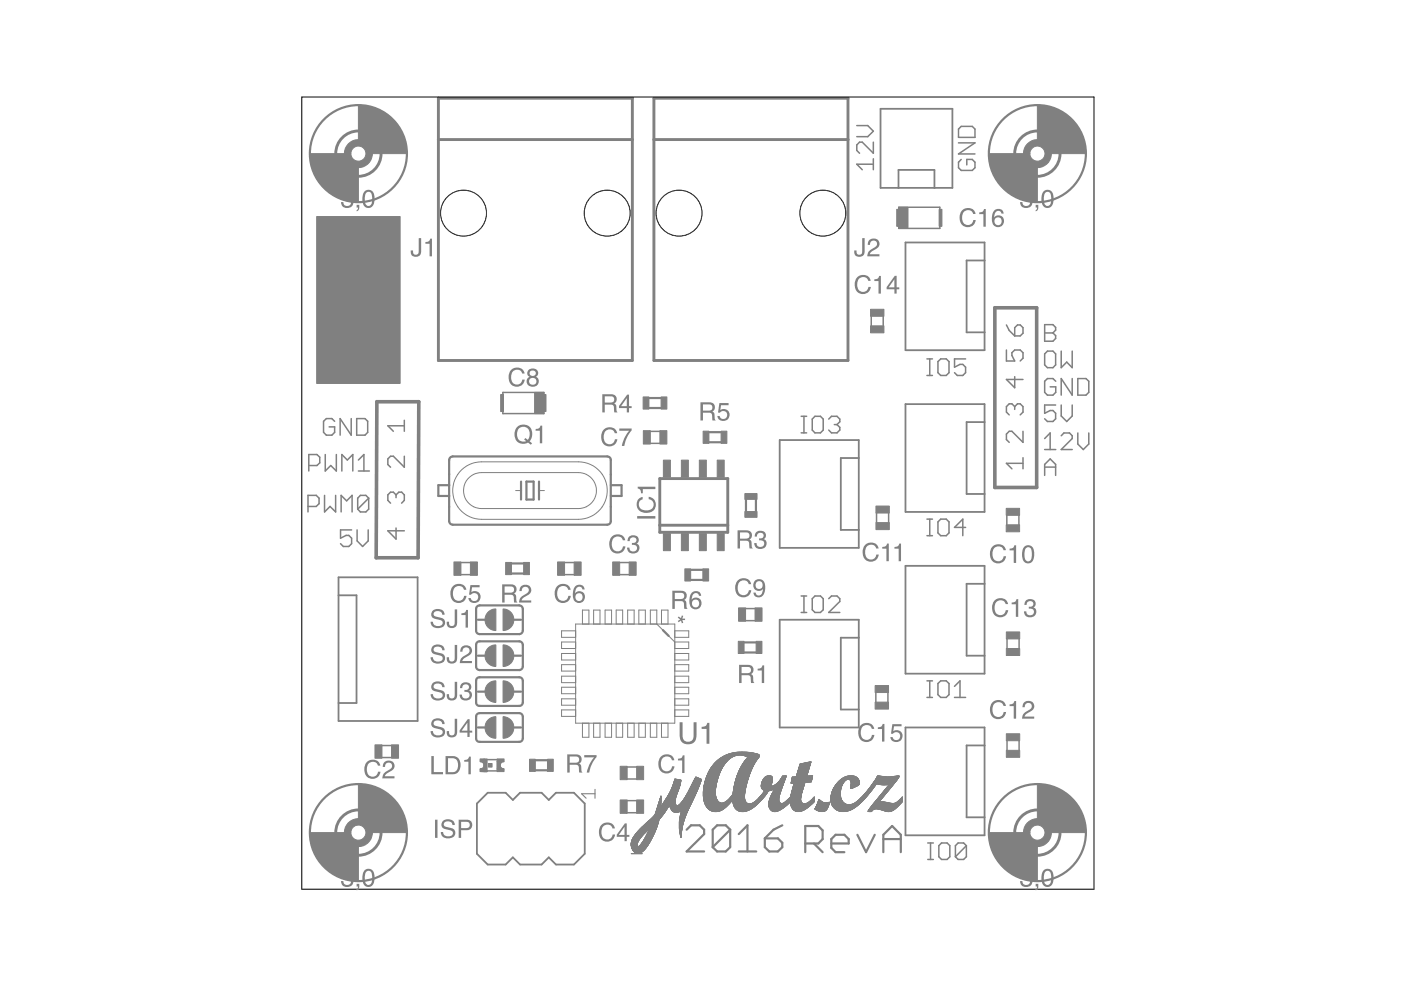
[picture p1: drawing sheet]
<svg xmlns="http://www.w3.org/2000/svg" width="297mm" height="210mm" viewBox="0 0 297 210" stroke-linecap="round" stroke-linejoin="round" font-family="sans-serif">
<g fill="none" stroke="#808080" stroke-width=".47">
<path d="M140.5 133.6l1.3 1.2M145.6 175.9l.9-.9h1.9l.9 .9v.9l-3.7 3.7h3.7M154.8 175.9v3.7l-.9 .9h-1.9l-.9-.9M154.8 175.9l-.9-.9h-1.9l-.9 .9v3.7M154.8 175.9l-3.7 3.7M156.6 176.8l1.9-1.8v5.5M162.2 177.8h2.7l1 .9v.9l-1 .9h-1.8l-.9-.9zM165.9 175l-1.9 .9-1.8 1.9M170.7 178.8h2.8l.9-.9v-1.8l-.9-1h-2.8v5.6M172.6 178.8l1.8 1.9M176.3 178.8h3.6v-.9l-.9-.9h-1.8l-.9 .9v1.9l.9 .9h1.8M181.8 177l1.8 3.7 1.9-3.7"/>
<path d="M187.3 177.9h3.7M156.6 180.5h3.7M187.3 180.7v-3.7l1.8-1.9 1.9 1.9v3.7"/>
</g>
<path d="M143.9 130.7l.5 .4 .2-.6 .3 .1-.2 .6h.5v.3h-.5l.2 .5-.3 .1-.2-.5-.5 .3-.2-.2 .5-.4-.5-.3z" fill-rule="evenodd" fill="#808080"/>
<g fill="none" stroke="#808080" stroke-width=".21">
<path d="M97.9 99.6l1.6-1.1 1.9-.5 21.3-.1a6.1 6.1 0 0 1 6 6.1 6.1 6.1 0 0 1-6 6.1h-20.6a6.1 6.1 0 0 1-5.7-3.8 6.1 6.1 0 0 1 1.5-6.7zM99.2 101.6l1.2-1 1.2-.4h21.1a3.8 3.8 0 0 1 3.7 3.8 3.8 3.8 0 0 1-3.7 3.8h-20.6a3.8 3.8 0 0 1-3.5-2.2 3.8 3.8 0 0 1 .6-4zM109.3 104h1.2M114.3 104h1.1M122 132.3h21.1v21h-21.1zM122 138.6h-2.9v1.3h2.9M122 136.1h-2.9v1.4h2.9M122 133.8h-2.9v1.3h2.9M123.5 132.3v-3h1.4v3M125.9 132.3v-3h1.3v3M128.3 132.3v-3h1.4v3M130.6 132.3v-3h1.4v3"/>
<path d="M133.1 132.3v-3h1.4v3M135.4 132.3v-3h1.4v3M137.9 132.3v-3h1.4v3l3.8 3.8h2.9v1.4h-2.9M140.3 132.3v-3h1.3v3M143.1 133.8h2.9v1.3h-2.9M143.1 138.6h2.9v1.3h-2.9M122 150.5h-2.9v1.4h2.9M122 148.2h-2.9v1.3h2.9M122 145.7h-2.9v1.4h2.9M122 143.4h-2.9v1.3h2.9M122 140.9h-2.9v1.4h2.9M123.5 153.3v3h1.4v-3"/>
<path d="M125.9 153.3v3h1.3v-3M128.3 153.3v3h1.4v-3M130.6 153.3v3h1.4v-3M133.1 153.3v3h1.4v-3M135.4 153.3v3h1.4v-3M137.9 153.3v3h1.4v-3M140.3 153.3v3h1.3v-3M143.1 150.5h2.9v1.4h-2.9M143.1 140.9h2.9v1.4h-2.9M143.1 143.4h2.9v1.3h-2.9M143.1 145.7h2.9v1.4h-2.9M143.1 148.2h2.9v1.3h-2.9"/>
<path d="M154.2 160h6.7M154.3 159.9h6.5M154.5 159.9h6.1M154.7 159.8h5.7M154.9 159.8h5.3M155 159.7h5M155.2 159.7h4.6M155.5 159.6h3.9M155.8 159.6h3.3M156.1 159.5h2.7M157.3 159.4h.1M133.8 179.2l1.4 .1"/>
<path d="M133.8 179.2h1.3M133.8 179.1l1.3 .1M133.8 179.1h1.3M133.8 179h1.3M133.8 178.9h1.3M133.8 178.8h1.3M133.8 179.3l1.4 .1M133.8 179.3h1.4M133.8 178.7h1.4M133.9 179.5h1.4M133.9 179.4h1.3M133.9 179.6h3.2"/>
<path d="M133.9 178.4h1.4M133.9 179.7h3.1M134 179.8h2.9M134 179.9h2.9M134 178.1h1.4M134 179.9h2.8M134 180h2.8M134 178h1.5M135.1 178.8h-1.3M135.2 178.7h-1.4M135.2 178.6h-1.3M135.3 178.5h-1.4"/>
<path d="M135.3 178.4h-1.4M135.4 178.3h-1.5M135.4 176.1h1.8M135.4 178.2l-1.4 .1M135.4 178.2h-1.4M135.5 178.1h-1.5M135.6 178h-1.6M135.6 177.9h-1.5M135.7 177.8h-1.6M135.7 177.8h-1.5M135.7 179.2h1.7M135.7 177.7h-1.5"/>
<path d="M135.8 179.2h1.6M135.8 177.7h-1.6M135.8 177.6h-1.6M135.8 179.1h1.6M135.9 177.5l-1.6 .1M135.9 179h1.6M135.9 177.5h-1.6M136 177.4l-1.7 .1M136 178.9h1.6M136 177.4h-1.6M136.1 177.3l-1.7 .1M136.1 177.3h-1.7"/>
<path d="M136.1 177.2l-1.6 .1M136.2 177.2h-1.7M136.2 175.3h3.1M136.2 178.5h1.6M136.2 177.1l-1.7 .1M136.2 175.2h3.1M136.3 177.1h-1.7M136.3 177l-1.7 .1M136.4 177h-1.7M136.4 175.1h2.9M136.4 178.2h1.6M136.4 176.9h-1.7"/>
<path d="M136.5 176.9h-1.8M136.5 176.8h-1.7M136.5 178.1h1.5M136.6 176.8h-1.8M136.6 174.9h2.8M136.6 176.7h-1.7M136.7 177.8h1.5M136.7 176.7h-1.8M136.7 174.8h2.7M136.7 176.6h-1.8M136.8 176.6h-1.8M136.8 174.7h2.7"/>
<path d="M136.8 177.5h1.5M136.8 176.5h-1.8M136.9 177.5h1.4M136.9 176.4l-1.8 .1M136.9 177.4h1.5M136.9 174.6h2.6M137 179.8h-3M137 177.3h1.4M137 176.4h-1.9M137 174.6h2.5M137 176.3l-1.8 .1M137.1 179.6h-3.2"/>
<path d="M137.1 176.3h-1.9M137.1 174.5h2.4M137.1 177.1h1.4M137.1 176.2l-1.8 .1M137.1 174.5h2.5M137.2 179.5h-1.8M137.2 176.2h-1.9M137.2 174.3h2.4M137.2 179.4h-1.7M137.2 176.8h1.5M137.3 179.3l-1.7 .1M137.3 176.1h-1.9"/>
<path d="M137.3 179.3h-1.7M137.3 176.7h1.4M137.3 174.3h2.3M137.3 179.3h-1.6M137.3 176h-1.8M137.4 176.6h1.4M137.4 174.2h2.2M137.4 176h-1.9M137.4 175.9h-1.8M137.5 176.3h1.4M137.5 179l-1.6 .1M137.5 176.2h1.4"/>
<path d="M137.5 175.9h-1.9M137.5 178.9l-1.6 .1M137.5 174.1h2.2M137.6 175.8h-1.9M137.6 174h2.1M137.6 178.8l-1.6 .1M137.6 176h1.4M137.6 178.8h-1.5M137.6 175.7l-1.9 .1M137.6 175.9h1.4M137.7 178.7l-1.6 .1M137.7 175.9h1.4"/>
<path d="M137.7 175.7h-1.9M137.7 178.7h-1.6M137.7 175.8h1.4M137.7 173.9h2M137.7 178.6h-1.5M137.8 178.6h-1.6M137.8 173.9h1.9M137.8 178.5h-1.5M137.9 178.4h-1.6M137.9 178.4h-1.5M137.9 178.3h-1.5M137.9 173.8h1.8"/>
<path d="M137.9 178.2l-1.5 .1M138 178.1l-1.5 .1M138 178.1h-1.5M138.1 178h-1.5M138.1 177.9h-1.5M138.2 177.9h-1.6M138.2 177.8h-1.5M138.2 177.7h-1.5M138.2 173.4h1.8M138.3 177.7h-1.5M138.3 177.6h-1.5M138.3 177.5l-1.5 .1"/>
<path d="M138.4 177.3l-1.5 .1M138.5 177.2l-1.5 .1M138.5 177.2h-1.5M138.5 177.1l-1.5 .1M138.6 177l-1.5 .1M138.6 177h-1.5M138.6 176.9l-1.4 .1M138.6 176.9h-1.4M138.7 176.8h-1.5M138.7 176.7h-1.5M138.7 176.6h-1.4M138.7 172.9h1.7"/>
<path d="M138.8 176.5h-1.4M138.8 176.4l-1.4 .1M138.9 176.4h-1.5M138.9 172.7h1.7M138.9 176.2h-1.4M139 176.1h-1.4M139 172.4h1.8M139 176h-1.4M139.1 172.2h1.9M139.1 175.7h-1.3M139.1 175.6l-3.3 .1M139.2 175.6h-3.3"/>
<path d="M139.2 171.9h2M139.2 175.5h-3.2M139.2 175.4l-3.2 .1M139.3 175.4h-3.2M139.3 171.6h2.1M139.3 175.3l-3.2 .1M139.3 171.5h2.1M139.3 175.2h-3M139.3 175.1l-2.9 .1M139.3 171.3h2.2M139.4 171.2h2.2M139.4 175h-3"/>
<path d="M139.4 174.9l-2.9 .1M139.4 171.1h2.2M139.4 171.1h.7M139.4 171h.7M139.4 174.8l-2.8 .1M139.5 174.8h-2.7M139.5 170.9h.6M139.5 174.6l-2.6 .1M139.5 170.8h.6M139.5 170.7h.6M139.6 170.6h.5M139.6 174.4h-2.4"/>
<path d="M139.6 170.5h.5M139.6 174.2h-2.2M139.6 170.4h.5M139.7 174.1h-2.3M139.7 170.3h.4M139.7 170.1h.4M139.7 173.8h-1.9M139.7 170h.4M139.8 169.9h.3M139.8 173.7h-1.9M139.8 169.8h.3M139.8 173.6l-1.8 .1"/>
<path d="M139.8 169.7h.3M139.9 173.6h-1.8M139.9 169.6h.2M139.9 169.5h.2M139.9 173.5h-1.8M139.9 169.4h.2M140 169.3h.1M140 173.5h-1.8M140 169.2h.1M140 169.1h.1M140.1 173.4h-1.8M140.1 169h.1"/>
<path d="M140.1 168.9h.1M140.1 173.3h-1.8M140.1 171.1h1.6M140.1 170.2h-.4M140.1 169.5h-.2M140.1 168.8h.1M140.2 173.2l-1.8 .1M140.2 173.2h-1.7M140.3 173.1l-1.8 .1M140.3 170.9h1.5M140.3 173.1h-1.7M140.3 173l-1.7 .1"/>
<path d="M140.4 170.8h2.9M140.4 173h-1.8M140.4 170.7h2.9M140.4 172.9l-1.7 .1M140.4 170.6h2.9M140.5 170.6h2.8M140.5 170.5h2.8M140.5 172.8l-1.7 .1M140.5 172.8h-1.7M140.5 170.5h2.7M140.6 170.4h2.6M140.6 172.7l-1.7 .1"/>
<path d="M140.6 170.3h2.6M140.7 172.6h-1.8M140.7 170.2h2.5M140.7 172.5l-1.7 .1M140.7 170.1h2.5M140.8 170.1h2.4M140.8 172.5h-1.8M140.8 170l2.4 .1M140.8 170h2.3M140.8 172.4h-1.8M140.9 169.9h2.2M140.9 172.3h-1.9"/>
<path d="M140.9 169.8h2.2M141 172.2h-1.9M141 169.8h2.2M141 169.7h2.2M141 172.1h-1.9M141.1 172l-2 .1M141.1 169.6h2.1M141.1 172h-2M141.1 169.5h2.1M141.1 171.9l-2 .1M141.2 169.5h2M141.2 171.9h-2.1"/>
<path d="M141.2 169.4h2M141.2 171.8h-2M141.3 171.7h-2.1M141.3 169.3h1.9M141.3 169.2h2M141.4 169.1h1.9M141.4 171.4l-2.1 .1M141.4 169h1.9M141.5 171.4h-2.2M141.5 171.3l-2.2 .1M141.6 168.8h1.7M141.6 168.8h1.8"/>
<path d="M141.6 171.2h-2.2M141.6 168.7h1.8M141.7 168.7h1.7M141.7 168.6h1.7M141.7 171l-1.6 .1M141.8 171h-1.6M141.8 168.5h1.7M141.8 170.9h-1.6M141.8 168.4h1.7M141.9 170.8l-1.6 .1M141.9 170.8h-1.6M141.9 168.3h1.6"/>
<path d="M141.9 168.2h1.7M142 170.8l1.4 .1M142 170.8h1.4M142 170.9h1.4M142 168.1h1.6M142 170.9h4.3M142 171h4.2M142 168h1.7M142.1 171.1h4.1M142.1 171.2h4M142.1 167.8h1.6M142.2 171.3h3.9"/>
<path d="M142.2 171.4h3.8M142.2 167.6h1.6M142.3 167.5h1.5M142.3 171.5h3.7M142.3 171.6h3.7M142.3 167.4h1.5M142.3 171.6h3.6M142.3 167.4h1.6M142.3 167.3h1.6M142.4 167.2h1.5M142.4 171.7h3.5M142.4 171.8h3.5"/>
<path d="M142.5 167.1h1.5M142.5 171.8h3.3M142.5 167h1.5M142.5 166.9h1.5M142.5 171.9h1.9M142.6 166.8h1.5M142.6 172h1.8M142.6 166.7h1.5M142.7 166.6h1.4M142.7 166.5h1.5M142.7 172h1.5M142.7 166.4h1.5"/>
<path d="M142.8 172.1h1.3M142.8 166.3h1.4M142.8 166.2h1.4M142.9 172.1h1.1M142.9 166h1.4M142.9 165.9h1.4M142.9 165.8h1.4M142.9 172.2h.9M142.9 165.7h1.4M143 165.6h1.3M143 165.5h1.4M143 165.4h1.4"/>
<path d="M143.1 165.3h.9M143.1 165.2l.7 .1M143.1 165.2h.4M143.1 165.2h.2M143.2 169.6h-2.1M143.2 169.3h-1.9M143.3 169h-1.8M143.3 168.9l-1.8 .1M143.3 168.9h-1.8M143.5 168.5l-1.8 .1M143.6 168.2l-1.7 .1M143.6 168.1h-1.7"/>
<path d="M143.7 170.9h2.6M143.7 168h-1.7M143.7 167.9h-1.6M143.7 167.8h-1.6M143.8 167.7h-1.6M143.8 167.6l-1.6 .1M143.8 167.5h-1.5M143.9 167.3h-1.5M144 167.2h-1.6M144 167.1h-1.5M144 175.7h.6M144 175.6h.6"/>
<path d="M144 175.5h.6M144 175.4h.6M144 175.3h.7M144 175.2h.7M144 175.1h.7M144 174.9h.8M144 174.8h.8M144 174.7h.8M144 174.6h.8M144 174.5h.8M144 174.4h.9M144 166.9l-1.5 .1"/>
<path d="M144.1 175.9h.5M144.1 175.8h.5M144.1 175.7h.5M144.1 174.1h.9M144.1 174h.9M144.1 170.6h2.4M144.1 166.8l-1.6 .1M144.1 176.1h.4M144.1 176h.4M144.1 173.9h.9M144.1 176.3h.4M144.1 176.2h.4"/>
<path d="M144.1 166.6l-1.5 .1M144.1 176.5h.4M144.1 176.4h.4M144.1 173.5h1.1M144.1 173.4h1.1M144.1 166.6h-1.4M144.2 176.6h.3M144.2 173.4h1M144.2 176.7h.2M144.2 173.2h1.1M144.2 170.5h2.3M144.2 176.8h.2"/>
<path d="M144.2 166.4h-1.5M144.2 177h.2M144.2 176.9h.2M144.2 173h1.2M144.2 170.4h2.3M144.2 166.3h-1.5M144.3 177.1h.1M144.3 177h.1M144.3 172.9h1.1M144.3 166.1h-1.5M144.3 172.8h1.1M144.3 177.2h.1"/>
<path d="M144.3 172.7h1.2M144.3 170.4h2.2M144.3 165.9l-1.4 .1M144.3 177.3h.1M144.3 165.8l-1.4 .1M144.3 177.4h.1M144.3 165.7l-1.4 .1M144.4 177.4v.2M144.4 172.5h1.2M144.4 165.6h-1.4M144.4 165.5h-1.4M144.4 170.3h2.2"/>
<path d="M144.4 172.1h1.3M144.5 176.7h-.3M144.5 172h1.3M144.5 176.3l-.4 .1M144.5 176.2h-.4M144.6 170h2.1M144.7 175.4h-.7M144.7 169.9h2M144.7 175.3h-.7M144.7 175h-.7M144.8 174.9l-.8 .1M144.8 174.8l-.8 .1"/>
<path d="M144.8 174.6h-.8M144.9 174.5h-.9M144.9 174.4h-.9M144.9 169.6h2M144.9 174.3h-.9M144.9 174.2h-.9M145 174.2h-.9M145 169.5h2M145 173.9h-.9M145 169.4h2M145.1 173.8l-1 .1M145.1 173.8h-1"/>
<path d="M145.1 173.7l-1 .1M145.1 173.7h-1M145.1 169.3h2M145.1 173.6l-1 .1M145.2 173.6h-1.1M145.2 173.3h-1M145.3 173.2l-1.1 .1M145.3 169h1.9M145.3 173.1l-1.1 .1M145.3 173.1h-1.1M145.4 173l-1.2 .1M145.4 173h-1.2"/>
<path d="M145.4 168.8h1.9M145.4 172.8l-1.1 .1M145.5 172.7l-1.2 .1M145.5 172.6h-1.2M145.6 172.5l-1.3 .1M145.6 172.4h-1.2M145.6 168.5h1.8M145.6 168.4h1.9M145.6 172.3h-1.2M145.7 172.3h-1.3M145.7 172.2h-1.3M145.7 168.3h1.8"/>
<path d="M145.8 172.1h-1.3M145.8 172h-1.3M145.8 171.9h-3.3M145.9 171.7h-3.5M146 167.8h1.8M146.1 167.5h1.7M146.1 171.2l-4 .1M146.2 171.1l-4.1 .1M146.2 171h-4.2M146.3 167.2h1.7M146.3 170.9h-2.7M146.3 167.1h1.7"/>
<path d="M146.3 170.8h-2.5M146.4 170.7l-2.6 .1M146.4 170.7h-2.5M146.4 170.6h-2.4M146.5 170.5h-2.4M146.5 166.8h1.7M146.5 166.7h1.7M146.6 166.6h1.6M146.6 170.3h-2.3M146.6 166.6h1.7M146.6 170.2h-2.2M146.7 170.1l-2.2 .1"/>
<path d="M146.7 170.1h-2.2M146.7 170h-2.1M146.8 169.9h-2.1M146.8 169.8h-2.1M146.8 166.1h1.6M146.8 169.8h-2M146.9 169.7h-2.1M146.9 169.5l-2 .1M147 169.4l-2 .1M147 169.3l-1.9 .1M147.1 165.6h1.5M147.1 169.2h-1.9"/>
<path d="M147.2 169.1l-2 .1M147.2 169.1h-2M147.2 165.4h1.5M147.2 169l-1.9 .1M147.2 165.3h1.5M147.3 168.9l-2 .1M147.3 165.3h1.4M147.3 168.9h-1.9M147.3 165.2h1.4M147.3 165.2h1.3M147.3 168.8h-1.9M147.3 168.7h-1.8"/>
<path d="M147.3 165.1h1.1M147.4 168.7h-1.9M147.4 165.1h.9M147.4 165h.8M147.4 168.6h-1.9M147.4 165h.7M147.4 168.5l-1.8 .1M147.4 164.9h.5M147.5 164.8l.3 .1M147.5 168.4h-1.9M147.5 164.8h.2M147.5 168.3l-1.8 .1"/>
<path d="M147.5 164.8h.1M147.6 168.2h-1.9M147.6 168.2h-1.8M147.6 168.1h-1.8M147.7 168h-1.9M147.7 168h-1.8M147.7 167.9h-1.8M147.8 167.8h-1.9M147.8 167.7h-1.8M147.8 167.6l-1.8 .1M147.8 167.6h-1.7M147.9 167.5h-1.8"/>
<path d="M147.9 167.4h-1.8M147.9 167.4h-1.7M148 167.3h-1.8M148.1 167l-1.8 .1M148.1 167h-1.7M148.1 166.9l-1.7 .1M148.1 166.9h-1.7M148.1 166.8l-1.6 .1M148.2 166.7l-1.7 .1M148.3 166.5h-1.7M148.3 166.4l-1.6 .1M148.3 166.4h-1.6"/>
<path d="M148.4 166.3h-1.7M148.4 166.2h-1.6M148.4 166.1h-1.5M148.5 166h-1.6M148.5 165.9l-1.6 .1M148.5 165.9h-1.6M148.5 165.8l-1.5 .1M148.5 165.8h-1.5M148.6 165.7l-1.6 .1M148.6 165.7h-1.6M148.6 165.6l-1.5 .1M148.6 165.5h-1.5"/>
<path d="M148.7 165.5h-1.6M148.7 165.4h-1.5M149.1 168.8h2.6M149.1 168.7h2.6M149.1 168.6l2.6 .1M149.1 168.6h2.6M149.1 168.5l2.6 .1M149.1 168.5h2.6M149.1 168.4h2.6M149.1 168.3h2.6M149.1 168.2h2.6M149.1 168.1h2.6"/>
<path d="M149.1 168h2.6M149.1 167.9h2.6M149.1 167.8h2.6M149.1 169h2.7M149.1 168.9l2.7 .1M149.1 168.9h2.7M149.1 167.7h2.6M149.1 167.6h2.6M149.2 169.3l2.7 .1M149.2 169.3h2.7M149.2 169.2h2.6M149.2 169.1h2.6"/>
<path d="M149.2 167.5h2.5M149.2 167.4h2.5M149.2 167.3h2.5M149.2 167.2h2.5M149.2 169.4l2.8 .1M149.2 169.4h2.7M149.2 167.1h2.5M149.2 169.5l2.8 .1M149.2 169.5h2.8M149.2 167h2.5M149.2 166.9h2.5M149.2 169.7h2.9"/>
<path d="M149.2 169.6h2.8M149.2 166.9h2.6M149.2 166.8h2.6M149.2 166.7h2.6M149.3 169.8h2.9M149.3 166.6h2.5M149.3 169.9h3M149.3 166.5h2.5M149.3 166.4h2.5M149.3 170l3.1 .1M149.3 170h3.1M149.3 166.3h2.5"/>
<path d="M149.4 170.1l3.2 .1M149.4 170.1h3.1M149.4 166.3h2.5M149.4 166.2h2.5M149.4 170.2h3.3M149.4 170.2l3.5 .1M149.4 166.1h2.5M149.4 170.3h5.3M149.4 165.9h2.5M149.4 165.9h2.6M149.5 170.4h5.1M149.5 170.5h5.1"/>
<path d="M149.5 165.7h2.5M149.5 165.6h2.5M149.5 170.6h4.9M149.5 165.5h2.5M149.5 165.5h2.6M149.6 170.7h4.8M149.6 165.3h2.5M149.6 170.7h4.7M149.6 165.2h2.5M149.6 165.2h2.6M149.7 165h2.5M149.7 170.9h4.4"/>
<path d="M149.7 164.9h2.5M149.8 171h4.3M149.8 171.1h4.1M149.9 164.6h2.4M149.9 171.1h4M149.9 164.5h2.5M149.9 164.4h2.5M149.9 171.2h3.9M150 164.3h2.4M150 171.3h3.7M150 164.2h2.5M150.1 171.3h3.5"/>
<path d="M150.1 164.1h2.4M150.1 164h2.4M150.1 171.4h3.4M150.1 163.9h2.5M150.2 171.5h3.2M150.2 163.7h2.5M150.3 171.6h3.1M150.3 171.6h3M150.3 163.5h2.5M150.4 171.7h2.8M150.5 163.3h2.3M150.5 171.7h2.6"/>
<path d="M150.5 163.2h2.4M150.5 171.8h2.5M150.7 171.8h2.2M150.7 171.9h2.1M150.8 162.7h2.4M150.9 171.9h1.7M150.9 162.6h2.3M151 172h1.5M151.3 172h.9M151.3 162.1h2.3M151.5 161.9h2.2M151.5 172.1h.4"/>
<path d="M151.6 161.8h2.2M151.7 167.7h-2.6M151.7 167.4h-2.5M151.7 167.1h-2.5M151.8 166.7h-2.6M151.8 166.6h-2.5M151.8 166.4h-2.5M151.9 166.2h-2.5M151.9 166.1h-2.5M151.9 166h-2.5M152 165.8h-2.5M152.1 165.4h-2.5"/>
<path d="M152.2 165.1h-2.5M152.3 164.8l-2.5 .1M152.3 164.8h-2.5M152.3 164.7l-2.5 .1M152.3 164.7h-2.5M152.3 164.6h-2.5M152.4 161h2.1M152.5 164.2h-2.5M152.6 164h-2.5M152.6 163.9l-2.5 .1M152.6 163.8l-2.4 .1M152.6 163.8h-2.4"/>
<path d="M152.7 163.6h-2.4M152.8 163.4l-2.5 .1M152.8 163.4h-2.4M152.8 163.3l-2.4 .1M152.9 163.2l-2.4 .1M153 163.1l-2.5 .1M153 163.1h-2.4M153 163l-2.4 .1M153 163h-2.4M153 162.9l-2.3 .1M153.1 162.9h-2.4M153.1 162.8l-2.4 .1"/>
<path d="M153.1 162.8h-2.3M153.2 162.7l-2.4 .1M153.2 162.6h-2.3M153.3 162.5h-2.4M153.3 162.5h-2.3M153.4 162.4h-2.4M153.4 162.3l-2.3 .1M153.4 162.3h-2.3M153.5 162.2l-2.3 .1M153.5 162.2h-2.3M153.5 170.2h1.4M153.5 162.1l-2.3 .1"/>
<path d="M153.6 171.4h-3.5M153.6 162l-2.3 .1M153.6 162h-2.2M153.7 161.9h-2.3M153.8 161.8h-2.3M153.8 171.2h-3.9M153.9 161.7h-2.3M153.9 161.6l-2.2 .1M153.9 161.6h-2.2M153.9 160.1h7M154 161.5l-2.2 .1M154 171h-4.2"/>
<path d="M154.1 161.5h-2.3M154.1 160h6.8M154.1 161.4l-2.2 .1M154.1 170.9h-4.4M154.1 161.4h-2.2M154.2 161.3l-2.2 .1M154.2 170.8h-4.5M154.2 161.3h-2.1M154.3 170.8h-4.7M154.3 161.2h-2.2M154.3 169.6h1M154.4 161.2h-2.2"/>
<path d="M154.4 161.1h-2.1M154.5 169.5h3.4M154.5 170.6h-5M154.5 161.1h-2.2M154.5 170.5h-5M154.6 169.4h3.3M154.6 161h-2.2M154.6 160.9h-2.1M154.7 169.3h3.2M154.7 160.8l-2.1 .1M154.7 169.2h3.2M154.8 170.2l-1.6 .1"/>
<path d="M154.8 169.2h3.1M154.8 160.8h-2.1M154.8 170.2h-1.4M154.9 169.1h2.9M154.9 160.7l-2.2 .1M154.9 170.1h-1.3M154.9 160.7h-2.1M154.9 169h2.9M155 170l-1.2 .1M155 169h2.8M155 170h-1.2M155 160.6l-2.1 .1"/>
<path d="M155 169.9h-1.1M155 168.9h2.8M155.1 168.8h2.7M155.1 169.9h-1.1M155.1 160.6h-2.1M155.1 169.8h-1M155.2 169.8h-1.1M155.2 168.7h2.7M155.2 160.5l-2.1 .1M155.2 169.7h-1M155.2 168.6h2.7M155.3 160.5h-2.2"/>
<path d="M155.3 169.7h-1M155.3 168.6h2.6M155.3 168.5h2.6M155.4 169.7h2.6M155.4 169.7h2.5M155.4 169.6h2.5M155.4 169.9h2.7M155.4 169.8h2.6M155.4 168.4h2.5M155.4 170h2.7M155.4 170.2h2.9M155.4 170.1l2.8 .1"/>
<path d="M155.4 170.1h2.8M155.4 168.3h2.5M155.4 160.4l-2.2 .1M155.4 170.3l3.1 .1M155.4 170.3h3.1M155.4 170.2l2.9 .1M155.4 168.2h2.5M155.4 168.1h2.5M155.4 168h2.5M155.5 170.5h5.1M155.5 170.4h3.2M155.5 167.9h2.4"/>
<path d="M155.5 167.8h2.4M155.5 167.7h2.4M155.5 167.6h2.5M155.5 160.4h-2.1M155.5 167.5h2.5M155.5 167.4h2.5M155.6 167.4h2.4M155.6 167.3h2.4M155.6 167.3h2.5M155.6 167.2h2.5M155.6 170.8h4.6M155.6 167.1h2.5"/>
<path d="M155.6 167h2.5M155.6 166.9h2.5M155.6 160.3l-2.2 .1M155.7 171h4.3M155.7 166.7h2.5M155.7 166.6h2.5M155.7 166.5h2.5M155.7 171.1h4.2M155.7 171.1h4.1M155.7 166.4h2.6M155.7 160.3h-2.2M155.8 166.2h2.5"/>
<path d="M155.8 171.2h3.9M155.8 166h2.5M155.8 165.9h2.6M155.9 171.3h3.7M155.9 171.3h3.6M155.9 165.7h2.5M155.9 165.7h2.6M155.9 165.6h2.6M155.9 171.4h3.5M156 165.5h2.5M156 171.4h3.3M156 165.4h2.5"/>
<path d="M156 160.2l-2.4 .1M156 171.5h3.2M156 165.3h2.6M156.1 171.6h3.1M156.1 165.1h2.5M156.1 165h2.5M156.1 165h2.6M156.1 171.6h3M156.2 160.2h-2.5M156.2 171.7h2.8M156.2 164.7h2.5M156.2 164.6h2.6"/>
<path d="M156.3 171.7h2.6M156.3 164.5h2.5M156.3 171.8h2.5M156.3 164.4h2.6M156.4 171.8h2.2M156.4 164.1h2.5M156.5 171.9h2M156.5 163.9h2.5M156.5 163.8h2.5M156.5 163.8h2.6M156.6 163.7h2.5M156.6 160.1h-2.8"/>
<path d="M156.6 171.9h1.7M156.7 163.5h2.5M156.7 172h1.5M156.7 163.4h2.5M156.8 163.3h2.5M156.9 163h2.5M157 172h.9M157 162.8h2.5M157.1 162.7h2.5M157.1 160.1h3.8M157.2 162.5h2.4M157.2 172.1h.4"/>
<path d="M157.2 162.4h2.5M157.4 162.1h2.5M157.5 161.9h2.5M157.5 160.2h3.4M157.6 161.8h2.4M157.7 160.2h3.2M157.9 168.7h-2.7M157.9 168.4l-2.6 .1M157.9 168.2l-2.5 .1M157.9 169.6h-3.5M158 167.7h-2.5M158 160.3h2.9"/>
<path d="M158 167.5h-2.5M158.1 167.2h-2.5M158.1 161.1h2.3M158.1 160.3h2.8M158.1 167l-2.5 .1M158.1 166.8l-2.5 .1M158.2 166.8h-2.6M158.2 166.6l-2.5 .1M158.2 166.5h-2.5M158.2 160.4h2.7M158.3 166.4h-2.6M158.3 160.9h2.3"/>
<path d="M158.3 166.3h-2.6M158.3 166.3h-2.5M158.3 166.1h-2.5M158.3 160.4h2.6M158.4 165.9h-2.6M158.4 165.8l-2.5 .1M158.4 165.8h-2.5M158.4 160.7h2.4M158.5 160.5h2.4M158.5 165.5h-2.5M158.5 165.4h-2.5M158.6 165.2l-2.6 .1"/>
<path d="M158.6 165.2h-2.6M158.6 165.1l-2.6 .1M158.7 164.9h-2.6M158.7 164.8l-2.6 .1M158.7 164.8h-2.5M158.7 164.7l-2.5 .1M158.9 164.4h-2.6M158.9 164.3h-2.6M158.9 164.3h-2.5M158.9 164.2h-2.5M159 164.1h-2.6M159 164l-2.6 .1"/>
<path d="M159 164h-2.6M159 163.9h-2.5M159.2 163.6h-2.6M159.2 163.4l-2.5 .1M159.3 163.2l-2.5 .1M159.3 163.2h-2.5M159.3 163.1l-2.5 .1M159.4 163.1h-2.6M159.4 163l-2.5 .1M159.4 162.9h-2.4M159.5 162.8l-2.5 .1M159.5 162.7l-2.5 .1"/>
<path d="M159.6 162.6h-2.5M159.7 162.5h-2.5M159.7 162.4h-2.5M159.7 162.3h-2.4M159.8 162.2h-2.5M159.8 162.2h-2.4M159.8 162.1h-2.4M159.9 162l-2.5 .1M159.9 162h-2.4M160 161.9h-2.5M160.1 170.9h-4.5M160.1 161.7h-2.5"/>
<path d="M160.1 161.6l-2.4 .1M160.1 161.6h-2.4M160.2 161.5l-2.4 .1M160.2 161.5h-2.4M160.2 161.4l-2.4 .1M160.3 170.8h-4.7M160.3 161.4h-2.4M160.3 161.3l-2.4 .1M160.3 170.7l-4.7 .1M160.4 161.3h-2.5M160.4 170.7h-4.8M160.4 161.2h-2.4"/>
<path d="M160.4 170.6h-4.9M160.5 170.6h-5M160.5 161.1h-2.4M160.5 161h-2.3M160.6 170.5h-5.1M160.6 169.5h.9M160.6 161h-2.4M160.7 160.8l-2.4 .1M160.7 170.4h-1.6M160.7 160.8h-2.4M160.7 170.3l-1.4 .1M160.7 160.8h-2.3"/>
<path d="M160.8 170.3h-1.4M160.8 169.3h.9M160.8 160.6l-2.3 .1M160.8 170.2l-1.2 .1M160.9 160.6h-2.4M160.9 170.2h-1.2M160.9 160.5l-2.3 .1M160.9 170.1l-1.1 .1M161 169.1h.9M161 170.1h-1.1M161 170l-1 .1M161.1 170h-1.1"/>
<path d="M161.1 169.9h-1M161.2 169.9h-1.1M161.2 169.8h-1M161.3 169.8h-1M161.3 169.7h-.9M161.4 169.7h-1M161.4 166.7l4.5 .1M161.4 166.7h2M161.4 166.6h2M161.4 166.8h4.5M161.4 166.4h2.1M161.4 169.6h-.9"/>
<path d="M161.4 166.9h4.4M161.4 166.3h2.2M161.4 166.2h2.2M161.5 167h4.3M161.5 166.2h2.1M161.5 169.5l-1 .1M161.5 166.1h2.1M161.5 167.2h4.2M161.5 167.1h4.3M161.5 165.9h2.1M161.5 165.8h2.2M161.6 167.2h4.1"/>
<path d="M161.6 169.4l-1 .1M161.6 165.7h2.1M161.6 167.3h4.1M161.6 169.4h-.9M161.6 165.6h2.1M161.7 167.3h2.4M161.7 168.3h.8M161.7 165.5h2M161.7 169.3l-1 .1M161.7 165.5h2.1M161.7 165.4h2.1M161.8 168.2h.8"/>
<path d="M161.8 169.2l-1 .1M161.8 167.4h2.1M161.8 165.3h2M161.8 169.2h-.9M161.8 168.1h.9M161.9 167.5h1.8M161.9 165.2h1.9M161.9 169.1l-1 .1M161.9 168h.8M161.9 167.5h1.7M161.9 165.1h1.9M162 169l-1 .1"/>
<path d="M162 169h-.9M162 167.9h.8M162 165h1.8M162 167.6h1.4M162.1 168.9l-1 .1M162.1 167.8h.8M162.1 168.9h-.9M162.1 164.9h1.7M162.1 167.6h1.1M162.1 164.9h1.6M162.1 168.8h-.9M162.2 168.8h-.9"/>
<path d="M162.2 164.8h1.5M162.2 168.7h-.9M162.3 168.7h-.9M162.3 164.8h1.4M162.3 168.6h-.9M162.3 164.7h1.4M162.3 168.5l-.8 .1M162.4 168.5h-.9M162.4 164.7h1.2M162.4 168.4l-.9 .1M162.5 168.4h-.9M162.5 168.3l-.9 .1"/>
<path d="M162.5 164.6h1.1M162.6 168.2l-.9 .1M162.6 168.1h-.8M162.6 164.5h.9M162.7 168h-.8M162.8 167.9h-.9M162.8 167.8h-.8M162.9 164.5h.4M162.9 167.7h-.8M163 170.7h3.8M163 170.3h4.2M163 170.3h2.6"/>
<path d="M163 170.2l2.4 .1M163 170.2h2.4M163 171h3.5M163 170.1l2.3 .1M163 170.1h2.3M163 170l2.2 .1M163 170h2.2M163 169.9h2.2M163.1 169.9h2M163.1 169.8h2M163.1 171.2h3.1M163.1 169.7h2"/>
<path d="M163.2 171.3h2.9M163.2 169.6h1.9M163.2 171.3h2.8M163.2 169.5h1.9M163.2 169.4h1.9M163.2 169.3h1.9M163.3 171.5h2.5M163.3 171.6h2.4M163.3 169.2h1.8M163.3 169.1h1.8M163.3 171.6h2.3M163.4 169h1.8"/>
<path d="M163.4 171.7h2.1M163.4 171.7h2M163.4 168.9h1.8M163.5 171.8h1.8M163.5 166.5h-2.1M163.5 168.7h1.7M163.5 166.4h-2.1M163.5 168.6h1.8M163.6 171.8h1.6M163.6 166.7h2.3M163.6 166.3h-2.2M163.6 168.6h1.7"/>
<path d="M163.6 166.1h-2.1M163.6 168.4h1.7M163.6 166h-2.1M163.7 165.9h-2.2M163.7 171.9h1.3M163.7 168.3h1.7M163.7 165.8h-2.1M163.7 165.7h-2.1M163.7 172h1.2M163.8 168.2h1.6M163.8 168.1h1.6M163.8 165.4h-2"/>
<path d="M163.8 166.7h2.1M163.9 168h1.6M163.9 172h.7M164 167.8h1.5M164 166.6h1.9M164 167.4h-2.3M164 166.6h2M164.1 172.1h.3M164.1 167.6h1.5M164.2 166.5h1.8M164.3 167.3h1.4M164.3 166.5h1.7"/>
<path d="M164.4 166.4h1.6M164.5 166.3h1.6M164.6 166.2h1.5M164.7 166.2h1.4M164.8 166.1h1.3M164.8 166h1.4M164.9 166h1.3M165 165.9h1.2M165.1 165.8h1.1M165.1 171.9h-1.5M165.1 169.2l-1.8 .1M165.1 165.7h1.2"/>
<path d="M165.2 169l-1.9 .1M165.2 168.9l-1.8 .1M165.2 168.8h-1.8M165.2 165.7h1.1M165.2 165.6h1.1M165.2 168.7h-1.7M165.3 168.5h-1.7M165.3 168.4h-1.7M165.4 168.3l-1.7 .1M165.4 165.4h1M165.4 168.2h-1.7M165.5 168h-1.7"/>
<path d="M165.5 167.9h-1.6M165.5 165.2h1M165.5 167.7l-1.5 .1M165.6 167.7h-1.6M165.6 167.6l-1.6 .1M165.6 167.6h-1.5M165.7 167.5h-1.6M165.7 165h.8M165.7 167.4h-1.5M165.8 167l-4.3 .1M165.9 171.4l-2.7 .1M165.9 164.7h.8"/>
<path d="M165.9 166.8l-4.5 .1M165.9 171.4h-2.7M166.1 166.3h-1.7M166.1 166.1h-1.4M166.2 171.2h-3.1M166.2 165.9h-1.2M166.3 171.1l-3.2 .1M166.3 165.7l-1.2 .1M166.3 170.2h1.1M166.3 171.1h-3.2M166.3 165.5h-1M166.4 165.5h-1.1"/>
<path d="M166.4 165.4h-1M166.4 165.3h-.9M166.5 171h-3.5M166.5 165.2l-1 .1M166.5 170h3.4M166.5 165.1h-.9M166.5 165l-.9 .1M166.6 170.9l-3.6 .1M166.6 164.9l-.9 .1M166.6 169.9h3.2M166.6 164.9h-.9M166.6 170.9h-3.6"/>
<path d="M166.6 164.8l-.9 .1M166.6 164.8h-.8M166.6 164.7h-.8M166.6 164.5h.1M166.7 164.7h-.9M166.7 170.8l-3.7 .1M166.7 164.6h-.8M166.7 169.8h3.1M166.7 164.5h-.8M166.7 170.8h-3.7M166.8 169.8h3M166.8 169.7h3"/>
<path d="M166.9 170.7h-3.9M166.9 169.7h2.9M166.9 170.6h-3.9M166.9 169.6h2.9M167 170.6h-4M167 169.6h2.8M167 170.5h-4M167 169.5h2.8M167.1 169.5h2.7M167.1 170.5h-4.1M167.2 169.4h2.6M167.2 170.4h-4.2"/>
<path d="M167.3 170.3h-1.4M167.3 169.3h2.5M167.3 170.2l-1.1 .1M167.4 169.2h2.4M167.4 170.2h-1.2M167.4 169.1h2.4M167.5 170.1h-1.1M167.5 169.1h2.3M167.6 170.1h2.3M167.6 170.3h2.6M167.6 170.2l2.5 .1M167.6 170.2h2.4"/>
<path d="M167.6 170.1l2.4 .1M167.6 169h2.2M167.6 170.4h4.6M167.6 170.3l2.6 .1M167.6 170.6h4.4M167.6 168.9h2.2M167.7 168.8h2.1M167.7 168.7h2.2M167.7 170.8h4M167.7 168.6h2.2M167.7 168.5h2.2M167.7 166.1h.1"/>
<path d="M167.7 166h2.9M167.7 170.9h3.9M167.8 168.3h2.1M167.8 171h3.7M167.8 165.7h4.2M167.8 171.1h3.6M167.8 168.2h2.2M167.8 168.1h2.2M167.8 165.6h4.2M167.8 165.5h4.3M167.9 167.9h2.2M167.9 165.4h4.2"/>
<path d="M167.9 167.8h2.2M167.9 165.3h4.2M167.9 171.2h3.3M167.9 165.2h4.2M167.9 165.1h4.3M167.9 171.3h3.2M167.9 167.6h2.2M167.9 165h4.3M168 171.3h3.1M168 167.6h2.1M168 164.9h4.2M168 167.5h2.2"/>
<path d="M168 164.8h4.2M168 171.4h2.9M168 167.3h2.2M168.1 167.2h2.2M168.1 171.5h2.7M168.1 171.6h2.7M168.1 167h2.2M168.1 166.9h2.2M168.2 171.6h2.5M168.2 166.7h2.2M168.2 171.7h2.4M168.2 166.6h2.2"/>
<path d="M168.2 166.6h2.3M168.3 171.7h2.2M168.3 166.4h2.2M168.3 171.8h2.1M168.3 166.3h2.2M168.4 166.2h2.2M168.4 171.8h1.9M168.5 171.9h1.7M168.6 171.9h1.4M168.7 172h1.2M168.8 164.7h3.4M168.8 164.7h3.5"/>
<path d="M168.9 164.5h3.4M168.9 164.5h2.2M168.9 172h.7M168.9 164.3h2.2M169 164.1h2.2M169 164h2.2M169.1 163.9h2.1M169.1 163.7h2.2M169.1 163.6h2.2M169.2 163.4h2.2M169.2 163.3h2.2M169.3 163.2h2.1"/>
<path d="M169.3 163.1h2.2M169.3 163h2.2M169.4 162.8h2.2M169.4 162.7h2.2M169.5 162.5h2.2M169.5 162.4h2.2M169.6 162.1h2.2M169.6 162h2.2M169.8 169.2l-2.5 .1M169.8 169.1h-2.3M169.8 168.9l-2.2 .1M169.8 168.8h-2.1"/>
<path d="M169.9 168.7h-2.2M169.9 170l-3.4 .1M169.9 168.4l-2.2 .1M169.9 168.4h-2.2M170 168.2h-2.2M170 168h-2.2M170.1 168h-2.2M170.1 167.7l-2.2 .1M170.1 167.7h-2.2M170.2 167.5h-2.2M170.2 167.4h-2.2M170.3 167.1h-2.2"/>
<path d="M170.3 161.8h1.6M170.3 167l-2.2 .1M170.4 166.8l-2.2 .1M170.4 166.8h-2.2M170.4 166.7l-2.2 .1M170.5 166.5h-2.2M170.5 166.4h-2.2M170.5 166.3h-2.2M170.6 166.2h-2.3M170.6 161.8h1.3M170.6 166.1h-2.2M170.6 166.1h-2.9"/>
<path d="M170.6 165.9l-2.9 .1M170.8 161.7h1.1M170.9 165.9h-3.2M171 171.4h-3M171.1 164.4h-2.2M171.1 164.3h-2.2M171.1 161.7h.8M171.2 164.2h-2.2M171.2 170.3h1.2M171.2 164.1h-2.2M171.3 163.8l-2.2 .1M171.3 171.2h-3.4"/>
<path d="M171.3 163.8h-2.2M171.4 163.5h-2.2M171.4 163.4l-2.2 .1M171.4 165.8l-3.6 .1M171.4 163.4h-2.2M171.4 163.3h-2.2M171.5 163.1l-2.2 .1M171.5 171h-3.7M171.5 162.9l-2.2 .1M171.6 162.9h-2.2M171.6 162.8h-2.2M171.6 162.6h-2.2"/>
<path d="M171.6 162.6h-2.1M171.7 170.9h-4M171.7 169.9h1M171.7 162.3h-2.2M171.7 162.2l-2.2 .1M171.8 162.2h-2.2M171.8 170.8h-4.1M171.8 169.8h.9M171.8 161.9h-2.1M171.9 170.7l-4.2 .1M171.9 161.9h-1.8M171.9 161.5h.1"/>
<path d="M171.9 169.7h.8M171.9 170.7h-4.2M171.9 161.6h-.6M172 169.7h.7M172 161.5l-.4 .1M172 169.6h.7M172 165.8h-4.2M172 170.6h-4.4M172 165.6l-4.2 .1M172.1 170.5h-4.5M172.1 165.5h-4.3M172.1 169.5h.6"/>
<path d="M172.1 165.4h-4.2M172.1 165.3h-4.2M172.2 169.5h.5M172.2 165.1h-4.3M172.2 164.9l-4.3 .1M172.2 164.8h-4.2M172.2 169.4h.5M172.2 164.7l-4.2 .1M172.3 170.3l-1.4 .1M172.3 169.4h.4M172.3 164.6h-3.5M172.3 164.5h-.4"/>
<path d="M172.3 170.3h-1.3M172.4 169.3h.3M172.4 170.2h-1.1M172.4 169.2h.3M172.5 170.1l-1.1 .1M172.5 169.2h.2M172.6 170.1h-1.2M172.6 169.1h.1M172.6 170l-1.1 .1M172.6 170h-1M172.7 169h.1M172.7 169.9h-1.1"/>
<path d="M172.8 171.6h2.5M172.9 171.6h2.4M173 171.7h2.2M173 171.1h2.6M173.1 171.7h2.1M173.1 171h2.5M173.1 170.9h2.5M173.1 171.8h2.1M173.3 171.8h1.8M173.3 170.5h2.5M173.3 170.3h2.5M173.3 171.9h1.7"/>
<path d="M173.3 170.3h2.6M173.4 170.3h2.5M173.4 170.2h2.5M173.4 170.1l1.2 .1M173.4 170.1h1.1M173.4 170.1h1M173.5 170h.8M173.5 169.9h.7M173.5 171.9h1.4M173.5 169.8h.6M173.5 169.8h.5M173.5 169.7h.4"/>
<path d="M173.6 169.7h.3M173.6 169.6h.2M173.6 172h1.2M173.6 169.5h.1M173.9 172h.7M175.3 171.5h-2.5M175.4 171.4l-2.6 .1M175.4 171.4h-2.6M175.4 171.3l-2.6 .1M175.5 171.3h-2.6M175.5 171.2l-2.6 .1M175.5 171.2h-2.6"/>
<path d="M175.5 171.1l-2.5 .1M175.5 170.2h.4M175.6 171l-2.6 .1M175.6 170.9h-2.5M175.7 170.8l-2.6 .1M175.7 170.8h-2.6M175.7 170.7h-2.5M175.7 170.6h-2.5M175.8 170.6h-2.6M175.8 170.5h-2.6M175.8 170.4h-2.5M175.9 170.1h-.2"/>
<path d="M176.2 169.9h2.4M176.2 169.8h2.4M176.2 169.8h2.3M176.2 169.7h2.3M176.2 169.6h2.2M176.2 169.5l2.2 .1M176.2 169.5h2.2M176.2 169.4l2.2 .1M176.2 169.4h2.2M176.2 169.3l2.1 .1M176.2 169.3h2.1M176.2 169.2h2.1"/>
<path d="M176.2 169.1l2.1 .1M176.2 169.1h2M176.2 169h2M176.2 168.9h2M176.2 170h2.5M176.2 168.8h2M176.2 170.1h2.6M176.2 168.7h2M176.2 170.2h2.7M176.2 168.6h2M176.3 170.3h2.7M176.3 170.2l2.6 .1"/>
<path d="M176.3 168.5h1.9M176.3 168.4h1.9M176.3 170.4h2.9M176.3 170.3l2.8 .1M176.3 168.3h1.9M176.3 170.5h3M176.3 168.2h1.9M176.3 170.5h3.2M176.3 168.1h1.9M176.4 170.6h3.3M176.4 168.1h1.8M176.4 168h1.8"/>
<path d="M176.4 170.6h5.7M176.4 170.7h5.6M176.4 167.9h1.8M176.4 170.7h5.5M176.4 167.8h1.8M176.5 170.8h5.3M176.5 167.7h1.7M176.5 170.9h5.2M176.5 167.6h1.7M176.6 167.5h1.6M176.6 167.4h1.6M176.6 171h4.9"/>
<path d="M176.7 167.3h1.6M176.7 171.1h4.7M176.7 167.2h1.6M176.7 171.2h4.6M176.7 167.1h1.6M176.8 171.2h4.4M176.8 167h1.6M176.9 171.3h4.2M176.9 166.9h1.5M176.9 166.8h1.5M177 171.4h4M177 166.8h1.4"/>
<path d="M177 166.7h1.4M177 171.4h3.9M177.1 171.5h3.7M177.1 171.6h3.6M177.1 166.5h1.4M177.2 166.5h1.4M177.2 171.6h3.4M177.3 171.7h3.2M177.4 171.7h3M177.4 166.2h1.3M177.5 171.8h2.8M177.6 166h1.2"/>
<path d="M177.6 171.8h2.5M177.7 171.9h2.3M177.8 171.9h2M178 172h1.6M178.2 167.6l-1.7 .1M178.2 167.5l-1.6 .1M178.3 167.3h-1.6M178.3 167.2h-1.6M178.3 172h.9M178.3 167.1h-1.5M178.4 165.2h3.6M178.4 166.9l-1.6 .1"/>
<path d="M178.4 166.8l-1.5 .1M178.5 166.6l-1.5 .1M178.5 166.6h-1.4M178.5 165.1h3.4M178.5 166.5h-1.4M178.6 165.1h3.3M178.6 166.4h-1.4M178.6 166.3h-1.3M178.6 165h3.2M178.7 166.2h-1.4M178.7 165h3.1M178.8 166.1h-1.4"/>
<path d="M178.8 166.1h-1.3M178.8 166h-1.3M178.8 164.9h2.9M178.9 165.9h-1.3M178.9 165.8l-1.2 .1M178.9 164.9h2.8M178.9 165.8h-1.2M179 165.7l-1.2 .1M179 164.8h2.6M179 165.7h-1.2M179.1 165.6l-1.2 .1M179.1 165.6h-1.2"/>
<path d="M179.1 164.8h2.4M179.2 165.5h-1.2M179.3 164.7h2.1M179.3 165.4h-1.2M179.4 164.7h2M179.4 165.4h-1.3M179.5 165.3h-1.3M179.6 164.6h1.6M179.6 165.2l-1.3 .1M179.8 164.5h1.3M180.1 165.2l1.9 .1M180.1 164.5h.7"/>
<path d="M180.1 165.3h2M180.2 165.4h1.9M180.3 165.4h1.8M180.3 165.5h1.8M180.4 165.6h1.7M180.4 167.2h.2M180.4 165.7h1.8M180.4 165.6h1.8M180.4 165.8h1.8M180.5 166.3h1.7M180.5 166.2h1.7M180.5 166.1h1.7"/>
<path d="M180.5 166h1.7M180.5 165.9h1.7M180.5 165.8h1.7M180.7 167.1h-.3M180.9 167l-.5 .1M181 167h-.6M181.1 166.9l-.7 .1M181.1 166.9h-.7M181.3 170.3h1.1M181.3 166.8l-.9 .1M181.4 171.1l-4.7 .1M181.4 166.8h-1"/>
<path d="M181.5 166.7l-1.1 .1M181.6 171h-5M181.6 166.7h-1.2M181.7 170.9h-5.1M181.8 166.6l-1.4 .1M181.8 166.6h-1.4M181.9 166.5l-1.5 .1M182 166.5h-1.6M182.1 166.4l-1.7 .1M182.1 170.6h-1.7M182.1 166.4h-1.7M182.1 166.3h-1.7"/>
<path d="M182.2 170.5h-1.6M182.2 166.2h-1.7M182.2 166.1h-1.7M182.2 170.5h-1.5M182.3 170.4h-1.4M182.3 170.3l-1.3 .1M182.4 170.3h-1.3M182.5 170.2h-1.2M182.5 170.1l-1.1 .1M182.6 170.1h-1.1M182.7 170l-1.2 .1M182.7 170h-1.1"/>
<path d="M182.8 169.9h-1.1M182.9 169.8h-1.1M182.9 169.8h-1M183 169.7h-1.1M183 169.7h-1M183.1 169.6h-1M183.1 169.5l-1 .1M183.2 169.5h-1M183.2 169.4l-1 .1M183.3 169.4h-1M183.3 168.4h.8M183.3 169.3l-1 .1"/>
<path d="M183.4 169.3h-1M183.4 169.2l-1 .1M183.5 169.2h-1M183.5 169.1l-1 .1M183.6 169.1h-1M183.6 169l-1 .1M183.6 169h-.9M183.7 168.9l-.9 .1M183.7 168.9h-.9M183.8 168.8h-.9M183.8 167.7h.9M183.9 168.7h-.9"/>
<path d="M183.9 167.6h.8M184 168.6h-.9M184 172h.7M184.1 168.5h-.9M184.1 167.4h.8M184.1 168.4l-.9 .1M184.2 168.3l-.9 .1M184.2 172.1h.5M184.2 168.3h-.8M184.3 168.2l-.9 .1M184.3 168.2h-.8M184.3 167.1h.8"/>
<path d="M184.4 168.1h-.9M184.4 168.1h-.8M184.5 168h-.9M184.5 166.9h.8M184.5 167.9h-.8M184.6 167.9h-.9M184.6 167.8h-.8M184.7 171.1h5.5M184.7 166.7h.8M184.7 167.7h-.8M184.8 167.6h-.8M184.8 172h-.8"/>
<path d="M184.8 167.5l-.8 .1M184.9 171.9l-.8 .1M184.9 167.5h-.9M184.9 166.4h.8M184.9 171.9h-.8M184.9 171.8l-.8 .1M185 167.4h-.9M185 167.3h-.9M185 171.8h-.9M185 167.3h-.8M185.1 171.7h-.9M185.1 167.2h-.8"/>
<path d="M185.1 170.5h5.7M185.2 167.1h-.9M185.2 167h-.8M185.3 171.6h-1M185.3 170.3h3.8M185.3 166.9l-.9 .1M185.3 170.2l3.3 .1M185.3 166.9h-.8M185.4 170.2h3M185.4 166.8h-.8M185.4 170.2h2.7M185.4 166.7l-.8 .1"/>
<path d="M185.4 170.1h2.5M185.5 171.6h-1.2M185.5 166.7h-.9M185.5 170l2.1 .1M185.5 170h1.8M185.5 166.6h-.8M185.5 165.4h4.6M185.6 166.5l-.9 .1M185.6 169.9h.8M185.6 166.5h-.8M185.7 166.4l-.9 .1M185.7 165.2h4.6"/>
<path d="M185.7 166.3h-.8M185.8 166.3h-.8M185.8 165.1h4.6M185.8 166.2h-.8M185.8 165h4.6M185.9 164.9h4.6M185.9 166.2h3.6M186 164.7h1.7M186 164.7h1.4M186 164.6h1M186.1 164.5h.5M186.1 169.3h.9"/>
<path d="M186.1 166.3h3.4M186.1 164.5h.1M186.2 171.6h3.5M186.3 166.3h3.1M186.5 171.6h3.2M186.5 169.9h-.9M186.5 169.8h-.8M186.6 169.8h-.9M186.6 169.7h-.8M186.7 169.7h-.9M186.7 171.7h2.9M186.7 166.4h1.6"/>
<path d="M186.7 169.6h-.8M186.8 169.5l-.9 .1M186.8 168.5h.8M186.8 169.5h-.9M186.8 169.4l-.8 .1M186.9 171.7h2.6M186.9 169.4h-.9M186.9 169.3l-.8 .1M186.9 168.3h.9M187 169.3h-.9M187 171.8h2.4M187 166.4h.9"/>
<path d="M187 168.2h.9M187 169.2h-.8M187.1 169.1l-.9 .1M187.2 169.1h-.9M187.2 169l-.9 .1M187.2 168h.9M187.2 169h-.8M187.2 171.8h2.1M187.3 168.9l-.9 .1M187.3 168.9h-.8M187.4 168.8h-.9M187.4 171.9h1.8"/>
<path d="M187.5 168.7h-.9M187.5 167.7h.8M187.5 168.6l-.9 .1M187.6 171.9h1.5M187.6 168.6h-.9M187.6 168.5l-.9 .1M187.6 167.4h.9M187.7 168.4l-.9 .1M187.7 172h1.3M187.7 168.4h-.9M187.8 168.3h-.9M187.9 168.2l-.9 .1"/>
<path d="M187.9 168.1h-.8M188 168.1h-.9M188 172h.7M188 167h.9M188 168h-.8M188.1 167.9h-.9M188.2 167.9h-.9M188.2 167.8h-.9M188.3 172.1h.2M188.3 167.7l-.9 .1M188.3 167.7h-.9M188.4 167.6h-.9"/>
<path d="M188.4 167.5l-.8 .1M188.5 167.5h-.9M188.6 167.4h-.9M188.6 167.3h-.9M188.7 167.3h-1M188.7 167.2h-.9M188.7 167.2h-.8M188.8 167.1h-.9M188.8 167l-.9 .1M188.8 164.7h1.8M188.9 167h-.9M188.9 166.9h-.8"/>
<path d="M189 166.8l-.9 .1M189 166.8h-.8M189.1 166.7l-.9 .1M189.1 166.7h-.9M189.2 166.6l-.9 .1M189.2 166.6h-.9M189.3 166.5l-.9 .1M189.3 164.7h1.3M189.3 166.5h-.9M189.3 166.4l-.8 .1M189.4 166.4h-.9M189.5 166.2h-4.5"/>
<path d="M189.6 166.1h-4.5M189.7 166.1h-4.6M189.7 164.6h.9M189.7 166h-4.6M189.7 165.9l-4.5 .1M189.8 171.5h-5.5M189.8 165.9h-4.6M189.8 165.8l-4.5 .1M189.8 171.4l-5.4 .1M189.8 165.8h-4.5M189.9 171.4h-5.5M189.9 165.7l-4.6 .1"/>
<path d="M189.9 165.7h-4.5M190 171.3l-5.6 .1M190 165.6l-4.6 .1M190 171.3h-5.5M190 165.6h-4.6M190 164.5h.6M190.1 165.5h-4.6M190.1 171.2l-5.6 .1M190.1 171.2h-5.5M190.2 165.4h-4.6M190.2 171.1l-5.6 .1M190.2 165.3h-4.6"/>
<path d="M190.2 165.2l-4.5 .1M190.3 171l-5.6 .1M190.3 165.1l-4.6 .1M190.4 171h-5.7M190.4 169.9h.9M190.4 165.1h-4.6M190.4 170.9l-5.6 .1M190.4 164.5h.1M190.4 170.9h-5.6M190.5 164.9l-4.7 .1M190.5 169.8h.8M190.5 170.8l-5.7 .1"/>
<path d="M190.5 164.8l-4.6 .1M190.6 170.8h-5.7M190.6 164.8h-4.7M190.6 169.7h.7M190.6 164.7l-4.7 .1M190.6 170.7l-5.7 .1M190.7 170.7h-5.7M190.7 169.6h.6M190.7 170.6h-5.7M190.8 170.6h-5.7M190.8 169.5h.5M190.9 170.5h-5.8"/>
<path d="M190.9 169.4h.4M190.9 170.4h-5.7M191 170.3l-5.7 .1M191 169.3h.3M191 170.3h-1.5M191.1 169.3h.2M191.1 170.2l-1.3 .1M191.1 170.2h-1.2M191.1 169.2h.2M191.2 170.1l-1.2 .1M191.2 169.2h.1M191.2 169.1h.1"/>
<path d="M191.2 170.1h-1.1M191.3 170l-1.1 .1M191.3 170h-1M191.3 169h.1M191.3 169.9h-.9M134.1 180h2.6M134.1 180.1h2.6M134.2 180.3h2.3M134.2 180.4h2.2M134.3 180.4h2.1M134.3 180.5h2M134.4 180.6h1.8"/>
<path d="M134.5 180.6h1.6M134.5 180.7h1.6M134.6 180.7h1.4M134.7 180.8h1.1M134.8 180.8h1M135 180.9h.6M135.2 180.9h.1M136.6 180.2h-2.4M136.7 180.1l-2.6 .1"/>
</g>
<g fill="none" stroke="#808080" stroke-width=".47">
<path d="M95.4 97.1l.6-.3h33l.4 .3 .1 .4v13.2l-.3 .4-.5 .2-32.9-.1-.4-.3-.2-.4v-13zM137.6 86.5h2.6M137.6 84.4h2.6M150.3 93.8h2.6M150.3 91.6h2.6M95.2 102.9h-2.3v2.3h2.3M108.4 119.5h2.6M110.5 102.1v3.8M111.6 102.1h1.5v3.8h-1.5zM114.3 102.1v3.8M129.5 102.9h2.3v2.3h-2.3M158.2 105.9v2.6"/>
<path d="M160.3 105.9v2.6M101.1 128.7l.6-.3h8.4l.4 .1 .3 .6v4.6l-.1 .4-.6 .4h-8.4l-.5-.2-.3-.6v-4.6zM101.1 136.3l.6-.3h8.6l.4 .3 .1 .4v4.6l-.1 .5-.6 .3h-8.4l-.5-.2-.3-.6v-4.6zM101.3 131.4h1.5M101.3 139h1.5M108.4 121.6h2.6M108.9 131.4h1.6M108.9 139h1.6M146.4 120.8h2.6M146.4 123h2.6M157.7 138.3h2.6M157.7 136.2h2.6"/>
<path d="M101.1 143.9l.6-.3h8.4l.4 .1 .3 .7v4.5l-.1 .5-.6 .3h-8.4l-.5-.2-.3-.6v-4.5zM101.1 151.5l.6-.3h8.4l.4 .1 .3 .7v4.5l-.1 .5-.6 .3h-8.4l-.5-.1-.3-.7v-4.5zM101.3 146.6h1.5M101.3 154.2h1.5M108.9 146.6h1.6M108.9 154.2h1.6M113.5 163.3h2.6M113.5 161.2h2.6"/>
<circle cx="76" cy="32.6" r="10.3"/>
<circle cx="219.9" cy="32.6" r="10.3"/>
<circle cx="76" cy="176.5" r="10.3"/>
<circle cx="219.9" cy="176.5" r="10.3"/>
</g>
<g fill="none" stroke="#808080" stroke-width=".61">
<path d="M92.9 20.8h41.2v55.6h-41.2zM92.9 29.6h41.2M138.6 20.8h41.2v55.6h-41.2zM138.6 29.6h41.2M139.9 101.5h14.4v11.4h-14.4zM139.9 111.4h14.4"/>
<circle cx="76" cy="32.6" r="4.8"/>
<circle cx="219.9" cy="32.6" r="4.8"/>
<circle cx="76" cy="176.5" r="4.8"/>
<circle cx="219.9" cy="176.5" r="4.8"/>
</g>
<g fill="none" stroke="#808080" stroke-width=".38">
<path d="M186.7 23.1h15.2v16.7h-15.2zM190.5 39.8v-3.8h7.6v3.8M192 51.4h16.7v22.9h-16.7zM208.7 55.2h-3.8v15.3h3.8M165.3 93.3h16.8v22.9h-16.8zM182.1 97.1h-3.8v15.3h3.8M192 85.7h16.7v22.8h-16.7zM208.7 89.5h-3.8v15.2h3.8M192 120h16.7v22.8h-16.7zM71.8 122.4h16.7v30.5h-16.7zM71.8 126.2h3.8v22.9h-3.8M165.3 131.4h16.8v22.8h-16.8z"/>
<path d="M182.1 135.2h-3.8v15.2h3.8M208.7 123.8h-3.8v15.2h3.8M192 154.2h16.7v22.9h-16.7zM208.7 158.1h-3.8v15.2h3.8M101.1 170.4l2.3-2.3h3.8l1.5 1.5 1.6-1.5h4.5l1.6 1.5 1.5-1.5h3.8l2.3 2.3v10.6l-2.3 2.3h-3.8l-1.5-1.5-1.6 1.5h-4.5l-1.6-1.5-1.5 1.5h-3.8l-2.3-2.3z"/>
</g>
<path d="M126.2 168.3h-2.9l1 .9M126.2 167.4v1.8" fill="none" stroke="#808080" stroke-width=".23"/>
<g fill="#808080" stroke="#808080" stroke-width=".21">
<path d="M103.6 161.9h.7v.7h-.7z"/>
<path d="M133.8 181h2.4z"/>
<path d="M160.3 136h1.2v2.6h-1.2z"/>
<path d="M156.5 136h1.3v2.6h-1.3z"/>
<path d="M107.2 119.3h1.2v2.5h-1.2z"/>
<path d="M111 119.3h1.2v2.5h-1.2z"/>
<path d="M157.9 104.6h2.6v1.3h-2.6z"/>
<path d="M157.9 108.5h2.6v1.2h-2.6z"/>
<path d="M135 162.5h1.5v2.8h-1.5z"/>
<path d="M131.5 162.5h1.5v2.8h-1.5z"/>
<path d="M83 157.9h1.5v2.9h-1.5z"/>
<path d="M79.5 157.9h1.5v2.9h-1.5z"/>
<path d="M133.4 119.1h1.5v2.9h-1.5z"/>
<path d="M129.9 119.1h1.5v2.9h-1.5z"/>
<path d="M135 169.6h1.5v2.8h-1.5z"/>
<path d="M131.5 169.6h1.5v2.8h-1.5z"/>
<path d="M99.7 119.1h1.5v2.9h-1.5z"/>
<path d="M96.2 119.1h1.5v2.9h-1.5z"/>
<path d="M121.7 119.1h1.5v2.9h-1.5z"/>
<path d="M118.2 119.1h1.5v2.9h-1.5z"/>
<path d="M140.7 113.2h1.4v3.6h-1.4z"/>
<path d="M144.5 113.2h1.4v3.6h-1.4z"/>
<path d="M148.3 113.2h1.5v3.6h-1.5z"/>
<path d="M152.1 113.2h1.4v3.6h-1.4z"/>
<path d="M152.1 97.6h1.4v3.6h-1.4z"/>
<path d="M148.3 97.6h1.5v3.6h-1.5z"/>
<path d="M144.5 97.6h1.4v3.6h-1.4z"/>
<path d="M140.7 97.6h1.4v3.6h-1.4z"/>
<path d="M140.2 84.2h1.2v2.5h-1.2z"/>
<path d="M136.4 84.2h1.2v2.5h-1.2z"/>
<path d="M152.9 91.4h1.2v2.6h-1.2z"/>
<path d="M149.1 91.4h1.2v2.6h-1.2z"/>
<path d="M139.9 91.3h1.5v2.8h-1.5z"/>
<path d="M136.4 91.3h1.5v2.8h-1.5z"/>
<path d="M115.2 83.7h.6v3.5h-.6z"/>
<path d="M106.2 83.7h.5v3.5h-.5z"/>
<path d="M113.3 83.2h2v4.5h-2z"/>
<path d="M145.2 120.6h1.2v2.6h-1.2z"/>
<path d="M149 120.6h1.2v2.6h-1.2z"/>
<path d="M101.8 163h.4v.6h-.4z"/>
<path d="M102.5 162.9h.2v.2h-.2z"/>
<path d="M102.2 163.4h1.1v.2h-1.1z"/>
<path d="M101.8 160.9h.9v.6h-.9z"/>
<path d="M102.6 160.9h.7v2.7h-.7z"/>
<path d="M105.4 163h1.5v.6h-1.5z"/>
<path d="M105.4 160.9h1.5v.6h-1.5z"/>
<path d="M105.4 161.4h.6v1.7h-.6z"/>
<path d="M106 162.8h.3v.3h-.3z"/>
<path d="M106 161.4h.3v.3h-.3z"/>
<path d="M116.1 161h1.2v2.6h-1.2z"/>
<path d="M112.3 161h1.2v2.6h-1.2z"/>
<path d="M160.1 128.9h1.5v2.8h-1.5z"/>
<path d="M156.6 128.9h1.5v2.8h-1.5z"/>
<path d="M213.3 111.3h2.9v1.5h-2.9z"/>
<path d="M213.3 107.8h2.9v1.5h-2.9z"/>
<path d="M185.7 107.3h2.9v1.5h-2.9z"/>
<path d="M185.7 110.8h2.9v1.5h-2.9z"/>
<path d="M213.4 155.6h2.8v1.5h-2.8z"/>
<path d="M213.4 159.1h2.8v1.5h-2.8z"/>
<path d="M213.4 134h2.8v1.5h-2.8z"/>
<path d="M213.4 137.5h2.8v1.5h-2.8z"/>
<path d="M184.6 65.6h2.8v1.5h-2.8z"/>
<path d="M184.6 69.1h2.8v1.5h-2.8z"/>
<path d="M185.5 145.4h2.9v1.4h-2.9z"/>
<path d="M185.5 148.9h2.9v1.4h-2.9z"/>
<path d="M190.1 44.4h.6v3.6h-.6z"/>
<path d="M199.1 44.4h.6v3.6h-.6z"/>
<path d="M190.6 43.9h1.9v4.5h-1.9z"/>
<path d="M67.1 45.9h17.7v35.4h-17.7z"/>
</g>
<g fill="none" stroke="#808080" stroke-width=".32">
<path d="M181.7 26.6h2.3l1.2 1.2-1.2 1.2h-2.3M185.2 34.8h-3.5l1.1 1.2M185.2 30.1v2.4l-2.4-2.4h-.6l-.5 .6v1.2l.5 .6M185.2 33.7v2.3M203.2 30.3h3.5l-3.5 2.3h3.5M203.8 33.8l-.6 .6v1.2l.6 .5h2.3l.6-.5v-1.2l-.6-.6h-1.1v1.2M203.8 26.8h2.3l.6 .6v1.7h-3.5v-1.7zM190.6 43.9h8.7v4.5h-8.7zM184.7 67v2.2M187.3 67v2.2M196.5 79.6h1.2M196.5 76.1h1.2"/>
<path d="M197.1 76.1v3.5M198.9 76.7l.6-.6h1.1l.6 .6v2.3l-.6 .6h-1.1l-.6-.6zM204.7 76.1h-2.3v1.8l1.1-.6h.6l.6 .6v1.1l-.6 .6h-1.1l-.6-.6M213.4 74.2v2.3h1.7l-.6-1.1v-.6l.6-.6h1.2l.6 .6v1.1l-.6 .6M213.4 68.9l.6 1.2 1.1 1.1M215.1 69.5l.6-.6h.6l.6 .6v1.2l-.6 .5h-1.2zM215.1 79.9v2.3l-1.7-1.7h3.5M221.5 68.8h1.7l.6 .6v.6l-.6 .6 .6 .6v.6l-.6 .5h-1.7zM221.5 70.6h1.7M222.1 74.4h1.1l.6 .6v2.4l-.6 .6h-1.1l-.6-.6v-2.4zM225 74.4v3.6l1.2-1.2 1.1 1.2v-3.6M65.5 98.7h1.7l.6-.6v-1.2l-.6-.5h-1.7v3.5"/>
<path d="M69 96.4v3.5l1.1-1.2 1.2 1.2v-3.5M71 89.3l-.6-.5h-1.2l-.6 .5v2.4l.6 .6h1.2l.6-.6v-1.2h-1.2M72.5 99.9v-3.5l1.1 1.1 1.2-1.1v3.5M74.5 88.8v3.5l-2.4-3.5v3.5M75.6 88.8h1.8l.6 .5v2.4l-.6 .6h-1.8zM76 97.5l1.2-1.1v3.5M76 99.9h2.3M85.7 90.3h-3.5l1.2 1.1M85.7 89.1v2.3M85.7 96.7v2.4l-2.3-2.4h-.6l-.6 .6v1.2l.6 .6M106.6 83.2h8.7v4.5h-8.7zM137.8 94h2.2"/>
<path d="M137.8 91.5h2.2M169.9 91.8h1.1M169.9 88.3h1.1M170.5 88.3v3.5M172.8 88.3h1.1l.6 .6v2.3l-.6 .6h-1.1l-.6-.6v-2.3zM175.7 88.9l.6-.6h1.2l.6 .6v.5l-.6 .6M176.9 90h.6M177.5 90l.6 .6v.6l-.6 .6h-1.2l-.6-.6M215.1 86.2l.6-.6h.6l.6 .6v1.2l-.6 .6M215.1 86.2l-.6-.6h-.5l-.6 .6v1.2l.6 .6M215.1 86.2v.6M216.9 98.2h-3.5l1.1 1.2"/>
<path d="M216.9 91.4v2.4l-2.4-2.4h-.5l-.6 .6v1.2l.6 .6M216.9 97v2.4M221.5 93l1.2-1.2v3.5M221.5 95.3h2.3M221.5 99h2.3M223.8 85.9h-2.3v1.7l1.2-.6h.5l.6 .6v1.2l-.6 .6h-1.1l-.6-.6M223.8 80.8l-.6-.5h-1.1l-.6 .5v2.4l.6 .6h1.1l.6-.6v-1.2h-1.1M225 85.9v2.3l1.2 1.2 1.1-1.2v-2.3M225 92.4l.6-.6h1.2l.5 .6v.6l-2.3 2.3h2.3M227.3 80.3v3.5l-2.3-3.5v3.5M228.5 80.3h1.8l.5 .5v2.4l-.5 .6h-1.8zM228.5 91.8v2.3l1.2 1.2 1.1-1.2v-2.3"/>
<path d="M65.3 107.4h1.8l.5-.6v-1.2l-.5-.6h-1.8v3.5M68.8 105v3.5l1.2-1.1 1.2 1.1v-3.5M72.3 108.5v-3.5l1.2 1.2 1.2-1.2v3.5M74.5 112.4h-2.3v1.7l1.2-.6h.6l.5 .6v1.2l-.5 .6h-1.2l-.6-.6M75.7 112.4v2.3l1.2 1.2 1.2-1.2v-2.3M78.2 105.6l-.6-.6h-1.2l-.6 .6v2.3M78.2 105.6v2.3l-.6 .6h-1.2l-.6-.6M78.2 105.6l-2.4 2.3M84 104.9l.6-.5h.6l.5 .5v1.2l-.5 .6M84 104.9l-.6-.5h-.6l-.6 .5v1.2l.6 .6M84 104.9v.6M84 112v2.3l-1.8-1.8h3.5"/>
<path d="M97.6 119.3h2.2M119.6 119.3h2.2M131.3 119.3h2.1M185.8 108.7v2.2M188.4 108.7v2.2M196.5 113.6h1.2M196.5 110.1h1.2M197.1 110.1v3.5M199.5 110.1h1.1l.6 .6v2.3l-.6 .6h-1.1l-.6-.6v-2.3zM204.7 111.8h-2.3l1.7-1.7v3.5M213.5 109.2v2.1M216 109.2v2.1"/>
<path d="M221.5 100.8v-2.3l1.2-1.2 1.1 1.2v2.3M97.6 121.8h2.2M119.6 121.8h2.2M131.3 121.8h2.1M158 131.6h2.1M158 129h2.1M169.9 129.9h1.1M169.9 126.4h1.1M170.5 126.4v3.5M172.2 126.9l.6-.5h1.1l.6 .5v2.4l-.6 .6h-1.1l-.6-.6zM175.7 126.9l.6-.5h1.2l.6 .5v.6l-2.4 2.4h2.4M213.5 135.4v2.2"/>
<path d="M216.1 135.4v2.2M80.9 158.1h2.2M185.7 146.8v2.1M188.3 146.8v2.1M196.5 147.9h1.2M196.5 144.4h1.2M197.1 144.4v3.5M198.9 144.9l.6-.5h1.1l.6 .5v2.4l-.6 .6h-1.1l-.6-.6zM202.4 147.9h2.3M202.4 145.5l1.1-1.1v3.5M213.5 157v2.2M216.1 157v2.2"/>
<path d="M80.9 160.6h2.2M103.2 163.4h2.2M103.3 161.1h2.1M132.9 165.2h2.1M132.9 162.6h2.1M132.9 172.3h2.1M132.9 169.8h2.1M196.7 178.7h1.2M197.3 178.7v3.5M199.1 179.3l.5-.6h1.2l.6 .6v2.4l-.6 .5h-1.2l-.5-.5zM204.9 179.3v2.4l-.6 .5h-1.2l-.5-.5M204.9 179.3l-.6-.6h-1.2l-.5 .6v2.4"/>
<path d="M204.9 179.3l-2.3 2.4M196.7 182.2h1.2"/>
</g>
<g fill="#808080" stroke="#808080" stroke-width=".21">
<path d="M101.9 161.2a1.05 1.05 0 0 1 1 1.1 1.05 1.05 0 0 1-1 1v-.3a.75 .75 0 0 0 .7-.7 .75 .75 0 0 0-.7-.8z" fill-rule="evenodd"/>
<path d="M106.2 161.6l.5-.2 .1 .1a.75 .75 0 0 0-.8 .8 .75 .75 0 0 0 .8 .7v.2a.9 .9 0 0 1-.8-.6 .9 .9 0 0 1 .2-1z" fill-rule="evenodd"/>
<path d="M102.2 163.2l.3-.2 .2 .4a.3 .3 0 0 1-.3 .2 .3 .3 0 0 1-.2-.3l.3-.1 .1 .1-.2 .1-.2-.1z" fill-rule="evenodd"/>
<path d="M106.7 129.1a2.29 2.29 0 0 1 2.2 2.3 2.29 2.29 0 0 1-2.2 2.3z" fill-rule="evenodd"/>
<path d="M103.4 129.9l.7-.6 1-.2v4.6a2.29 2.29 0 0 1-2.1-1.4 2.29 2.29 0 0 1 .4-2.4z" fill-rule="evenodd"/>
<path d="M106.7 136.7a2.29 2.29 0 0 1 2.2 2.3 2.29 2.29 0 0 1-2.2 2.3z" fill-rule="evenodd"/>
<path d="M103.4 137.5l.7-.5 1-.3v4.6a2.29 2.29 0 0 1-2.1-1.3 2.29 2.29 0 0 1 .4-2.5z" fill-rule="evenodd"/>
<path d="M106.7 144.4a2.29 2.29 0 0 1 2.2 2.2 2.29 2.29 0 0 1-2.2 2.3z" fill-rule="evenodd"/>
<path d="M103.4 145.1a2.17 2.17 0 0 1 1.7-.7v4.5a2.3 2.3 0 0 1-2.1-1.3 2.3 2.3 0 0 1 .4-2.5z" fill-rule="evenodd"/>
<path d="M106.7 152a2.29 2.29 0 0 1 2.2 2.2 2.29 2.29 0 0 1-2.2 2.3z" fill-rule="evenodd"/>
<path d="M103.4 152.7l.7-.5 1-.2v4.5a2.28 2.28 0 0 1-2.1-1.3 2.28 2.28 0 0 1 .4-2.5z" fill-rule="evenodd"/>
<path d="M209.7 32.6h7.5a2.71 2.71 0 0 0 2.7 2.7v7.5a10.2 10.2 0 0 1-10.2-10.2z" fill-rule="evenodd"/>
<path d="M219.9 22.4a10.2 10.2 0 0 1 10.3 10.2h-7.5a2.75 2.75 0 0 0-2.8-2.8z" fill-rule="evenodd"/>
<path d="M217.8 30.5a2.97 2.97 0 0 1 4.7 .6 2.97 2.97 0 0 1-1.8 4.3 2.97 2.97 0 0 1-3.7-2.8h1.4a1.6 1.6 0 0 1 2.3-1.4 1.6 1.6 0 0 1 .2 2.7 1.6 1.6 0 0 1-2.5-1v-.3h-1.4a2.96 2.96 0 0 1 .8-2.1z" fill-rule="evenodd"/>
<path d="M209.7 176.5h7.5a2.75 2.75 0 0 0 2.7 2.8v7.4a10.2 10.2 0 0 1-10.2-10.2z" fill-rule="evenodd"/>
<path d="M219.9 166.3a10.2 10.2 0 0 1 10.3 10.2h-7.5a2.75 2.75 0 0 0-2.8-2.7z" fill-rule="evenodd"/>
<path d="M217.8 174.5a2.97 2.97 0 0 1 4.7 .5 2.97 2.97 0 0 1-1.8 4.4 2.97 2.97 0 0 1-3.7-2.9h1.4a1.6 1.6 0 0 1 2.3-1.3 1.6 1.6 0 0 1 .2 2.7 1.6 1.6 0 0 1-2.5-1.1v-.3h-1.4a2.96 2.96 0 0 1 .8-2z" fill-rule="evenodd"/>
<path d="M65.8 32.6h7.4a2.71 2.71 0 0 0 2.8 2.7v7.5a10.2 10.2 0 0 1-10.2-10.2z" fill-rule="evenodd"/>
<path d="M76 22.4a10.2 10.2 0 0 1 10.2 10.2h-7.5a2.75 2.75 0 0 0-2.7-2.8z" fill-rule="evenodd"/>
<path d="M73.8 30.5a2.97 2.97 0 0 1 4.7 .6 2.97 2.97 0 0 1-1.7 4.3 2.97 2.97 0 0 1-3.8-2.8h1.4a1.6 1.6 0 0 1 2.2-1.6 1.6 1.6 0 0 1 .4 2.7 1.6 1.6 0 0 1-2.6-.8v-.3h-1.4a2.96 2.96 0 0 1 .8-2.1z" fill-rule="evenodd"/>
<path d="M65.8 176.5h7.4a2.75 2.75 0 0 0 2.8 2.8v7.4a10.2 10.2 0 0 1-10.2-10.2z" fill-rule="evenodd"/>
<path d="M76 166.3a10.2 10.2 0 0 1 10.2 10.2h-7.5a2.75 2.75 0 0 0-2.7-2.7z" fill-rule="evenodd"/>
<path d="M73.8 174.5a2.97 2.97 0 0 1 4.7 .5 2.97 2.97 0 0 1-1.7 4.4 2.97 2.97 0 0 1-3.8-2.9h1.4a1.6 1.6 0 0 1 2.2-1.5 1.6 1.6 0 0 1 .4 2.7 1.6 1.6 0 0 1-2.6-.9v-.3h-1.4a2.96 2.96 0 0 1 .8-2z" fill-rule="evenodd"/>
</g>
<path d="M210.9 65.3h8.9v38.1h-8.9zM79.9 85.2h8.9l-.2 33.1h-8.8z" fill="none" stroke="#808080" stroke-width=".76"/>
<g fill="#808080">
<path d="M144.1 153.1h.6v2.9a1.18 1.18 0 0 0 1.2 1.3 1.18 1.18 0 0 0 1.2-1.3v-2.9h.6v2.6a1.82 1.82 0 0 1-1.8 2.1 1.82 1.82 0 0 1-1.8-2.1zM148.8 154.1l.8-.2 .4-.6h.4v4.4h-.6v-3.2h-1z" fill-rule="evenodd"/>
<path d="M157.2 141.4v1.3h1.2a.67 .67 0 0 0 .8-.6 .67 .67 0 0 0-.7-.7zM156.7 141h1.8a1.06 1.06 0 0 1 1.2 .6 1.06 1.06 0 0 1-.5 1.3 1.4 1.4 0 0 1 .5 1.6l.2 .3h-.6l-.2-1.3-.2-.3h-1.7v1.6h-.5zM160.6 141.8l.7-.2 .3-.5h.4v3.7h-.5v-2.6h-.9z" fill-rule="evenodd"/>
<path d="M107 124.3v1.4h1.2a.67 .67 0 0 0 .8-.7 .67 .67 0 0 0-.7-.7zM106.5 123.9h1.8a1.06 1.06 0 0 1 1.2 .7 1.06 1.06 0 0 1-.5 1.3 1.4 1.4 0 0 1 .5 1.5l.2 .4h-.7l-.1-1.3-.3-.3-1.6-.1v1.7h-.5zM110.5 124.3a1.23 1.23 0 0 1 2 .2 1.23 1.23 0 0 1-.8 1.8l-.8 .5-.3 .5h2v.5h-2.6a2.04 2.04 0 0 1 1.6-2 .77 .77 0 0 0 .5-.9 .77 .77 0 0 0-1-.5 .77 .77 0 0 0-.5 .9h-.5l.1-.5z" fill-rule="evenodd"/>
<path d="M156.9 112.9v1.3h1.2a.67 .67 0 0 0 .8-.6 .67 .67 0 0 0-.7-.7zM156.4 112.4h1.8a1.06 1.06 0 0 1 1.2 .7 1.06 1.06 0 0 1-.5 1.3 1.4 1.4 0 0 1 .5 1.6l.2 .3h-.7l-.1-1.3-.2-.3-1.7-.1v1.7h-.5zM160.3 112.8a1.16 1.16 0 0 1 1.5-.2 1.16 1.16 0 0 1 .5 1.3l-.4 .4a1.16 1.16 0 0 1 .5 1.5 1.16 1.16 0 0 1-1.5 .6l-.5-.2-.4-.4-.1-.7h.5a.77 .77 0 0 0 1.1 .9 .77 .77 0 0 0 .1-1.4h-.7v-.5a.67 .67 0 0 0 .9-.2 .67 .67 0 0 0-.2-.9 .67 .67 0 0 0-.9 .1l-.2 .7h-.5z" fill-rule="evenodd"/>
<path d="M140 160.5a1.66 1.66 0 0 1 1.7-.6 1.66 1.66 0 0 1 1.3 1.3h-.5a1.24 1.24 0 0 0-1.6-.7 1.24 1.24 0 0 0-.8 1.5 1.21 1.21 0 0 0 1 1.5 1.21 1.21 0 0 0 1.4-1h.5a1.73 1.73 0 0 1-2 1.5 1.73 1.73 0 0 1-1.4-2.1l.1-.8zM143.7 160.9l.8-.2 .3-.6h.3v3.8h-.5v-2.7h-.9z" fill-rule="evenodd"/>
<path d="M77.7 161.7a1.66 1.66 0 0 1 1.7-.6 1.66 1.66 0 0 1 1.2 1.2h-.5a1.24 1.24 0 0 0-1.5-.7 1.24 1.24 0 0 0-.8 1.6 1.21 1.21 0 0 0 .9 1.4 1.21 1.21 0 0 0 1.5-1h.5a1.73 1.73 0 0 1-2 1.5 1.73 1.73 0 0 1-1.5-2l.2-.8zM81.5 161.6a1.23 1.23 0 0 1 2 .2 1.23 1.23 0 0 1-.8 1.8l-.8 .5-.3 .5h2v.4h-2.5a2.04 2.04 0 0 1 1.5-1.9 .77 .77 0 0 0 .5-1 .77 .77 0 0 0-1-.4 .77 .77 0 0 0-.5 .9h-.4v-.6z" fill-rule="evenodd"/>
<path d="M129.6 113.9a1.66 1.66 0 0 1 1.7-.6 1.66 1.66 0 0 1 1.3 1.3h-.6a1.24 1.24 0 0 0-1.5-.8 1.24 1.24 0 0 0-.8 1.6 1.21 1.21 0 0 0 1 1.5 1.21 1.21 0 0 0 1.4-1.1h.5a1.73 1.73 0 0 1-2 1.5 1.73 1.73 0 0 1-1.4-2l.1-.8zM133.4 113.8a1.16 1.16 0 0 1 1.4-.2 1.16 1.16 0 0 1 .5 1.3l-.4 .4a1.16 1.16 0 0 1 .5 1.5 1.16 1.16 0 0 1-1.5 .5l-.5-.1-.3-.5-.2-.6h.5a.77 .77 0 0 0 1.1 .8 .77 .77 0 0 0 .2-1.3l-.7-.1v-.4a.67 .67 0 0 0 .8-.2 .67 .67 0 0 0-.1-.9 .67 .67 0 0 0-.9 .1l-.3 .6h-.5z" fill-rule="evenodd"/>
<path d="M127.4 175a1.66 1.66 0 0 1 1.7-.6 1.66 1.66 0 0 1 1.3 1.3h-.5a1.24 1.24 0 0 0-1.6-.8 1.24 1.24 0 0 0-.8 1.6 1.21 1.21 0 0 0 1 1.5 1.21 1.21 0 0 0 1.4-1.1h.5a1.73 1.73 0 0 1-2 1.5 1.73 1.73 0 0 1-1.4-2l.1-.8zM132.4 175.3l-1.2 1.7h1.2zM132.5 174.6h.4v2.4h.5v.4h-.5v.9h-.5v-.9h-1.6v-.4z" fill-rule="evenodd"/>
<path d="M109.7 90.5a1.97 1.97 0 0 1 2.6 0 1.97 1.97 0 0 1 .3 2.5l-.3 .6 .5 .4-.3 .3-.5-.5a1.94 1.94 0 0 1-2.4-.2 1.94 1.94 0 0 1-.4-2.2zM110 90.9a1.62 1.62 0 0 0-.3 1.7 1.62 1.62 0 0 0 1.5 1l.4-.1-.5-.3 .3-.3 .5 .4a1.57 1.57 0 0 0 .3-2 1.57 1.57 0 0 0-1.8-.7zM113.6 91l.7-.2 .3-.6h.4v3.8h-.5v-2.7h-.9z" fill-rule="evenodd"/>
<path d="M95.9 124.4a1.66 1.66 0 0 1 1.7-.6 1.66 1.66 0 0 1 1.3 1.3h-.5a1.24 1.24 0 0 0-1.6-.8 1.24 1.24 0 0 0-.8 1.6 1.21 1.21 0 0 0 1 1.5 1.21 1.21 0 0 0 1.4-1.1h.5a1.73 1.73 0 0 1-2 1.5 1.73 1.73 0 0 1-1.4-2l.1-.8zM99.7 124.1h2v.4h-1.6l-.2 1.1a1.29 1.29 0 0 1 1.9 .6 1.29 1.29 0 0 1-.9 1.7 1.29 1.29 0 0 1-1.6-1.1h.5a.83 .83 0 0 0 1.2 .4 .83 .83 0 0 0 .1-1.3 .83 .83 0 0 0-1.2 .2h-.5z" fill-rule="evenodd"/>
<path d="M118 124.4a1.66 1.66 0 0 1 1.7-.6 1.66 1.66 0 0 1 1.3 1.3h-.5a1.24 1.24 0 0 0-1.6-.8 1.24 1.24 0 0 0-.8 1.6 1.21 1.21 0 0 0 1 1.5 1.21 1.21 0 0 0 1.4-1.1h.5a1.73 1.73 0 0 1-2 1.5 1.73 1.73 0 0 1-1.4-2l.1-.8zM122.1 124.2a1.12 1.12 0 0 1 1.1-.2 1.12 1.12 0 0 1 .7 1h-.4a.74 .74 0 0 0-.9-.6 .74 .74 0 0 0-.6 .8l-.1 .6a1.25 1.25 0 0 1 1.8 0 1.25 1.25 0 0 1-.1 1.8 1.25 1.25 0 0 1-1.8-.2 2.88 2.88 0 0 1 .3-3.2zM122 126.6a.81 .81 0 0 0 1.6 0 .81 .81 0 0 0-1.6 0z" fill-rule="evenodd"/>
<path d="M135.1 109.4h3.8v.5h-3.8zM135.4 105.8l.9-.4v.5a1.24 1.24 0 0 0-.8 1.5 1.24 1.24 0 0 0 1.6 .8 1.21 1.21 0 0 0 1.5-.9 1.21 1.21 0 0 0-1.1-1.5v-.5a1.73 1.73 0 0 1 1.5 2 1.73 1.73 0 0 1-2 1.4 1.81 1.81 0 0 1-1.8-.9 1.81 1.81 0 0 1 .2-2zM135.2 103.2h3.7v.5h-2.6v.9h-.4l-.1-.7-.6-.3z" fill-rule="evenodd"/>
<path d="M128.2 84v1.4h1.2a.67 .67 0 0 0 .8-.7 .67 .67 0 0 0-.7-.7zM127.7 83.6h1.8a1.06 1.06 0 0 1 1.2 .7 1.06 1.06 0 0 1-.5 1.2 1.4 1.4 0 0 1 .5 1.6l.2 .3h-.6l-.2-1.3-.2-.2-1.7-.1v1.6h-.5zM132.9 84.4l-1.2 1.7h1.2zM133 83.7h.4v2.4h.5v.4h-.5v.9h-.5v-.9h-1.7v-.4z" fill-rule="evenodd"/>
<path d="M149 85.7v1.4h1.2a.67 .67 0 0 0 .8-.7 .67 .67 0 0 0-.7-.7zM148.5 85.3h1.8a1.06 1.06 0 0 1 1.2 .7 1.06 1.06 0 0 1-.5 1.3 1.4 1.4 0 0 1 .6 1.5l.1 .4h-.6l-.2-1.3-.2-.3-1.7-.1v1.7h-.5zM152.5 85.5h2v.4h-1.6l-.2 1.1a1.29 1.29 0 0 1 1.9 .6 1.29 1.29 0 0 1-.9 1.7 1.29 1.29 0 0 1-1.6-1.1h.5a.83 .83 0 0 0 1.2 .4 .83 .83 0 0 0 .1-1.3 .83 .83 0 0 0-1.3 .2h-.4z" fill-rule="evenodd"/>
<path d="M127.9 91.2a1.66 1.66 0 0 1 1.7-.6 1.66 1.66 0 0 1 1.2 1.3h-.5a1.24 1.24 0 0 0-1.5-.8 1.24 1.24 0 0 0-.8 1.6 1.21 1.21 0 0 0 .9 1.5 1.21 1.21 0 0 0 1.5-1.1h.5a1.73 1.73 0 0 1-2 1.5 1.73 1.73 0 0 1-1.4-2l.1-.8zM131.3 90.9h2.6v.4l-1.1 1.8-.4 1.5h-.6a6.9 6.9 0 0 1 1.6-3.3h-2.1z" fill-rule="evenodd"/>
<path d="M108.3 78.5a1.66 1.66 0 0 1 1.7-.6 1.66 1.66 0 0 1 1.2 1.3h-.5a1.24 1.24 0 0 0-1.6-.7 1.24 1.24 0 0 0-.7 1.5 1.21 1.21 0 0 0 .9 1.5 1.21 1.21 0 0 0 1.4-1h.6a1.73 1.73 0 0 1-2 1.5 1.73 1.73 0 0 1-1.5-2.1l.1-.8zM112.3 79.2a.63 .63 0 0 0 1.2 0 .63 .63 0 0 0-1.2 0zM112.2 80.9a.77 .77 0 0 0 1.5 0 .77 .77 0 0 0-1.5 0zM112.1 78.4a1.14 1.14 0 0 1 1.4-.2 1.14 1.14 0 0 1 .5 1.3l-.4 .4a1.18 1.18 0 0 1 .5 1.6 1.18 1.18 0 0 1-1.6 .4 1.08 1.08 0 0 1-.8-.9 1.08 1.08 0 0 1 .6-1.1 .86 .86 0 0 1-.2-1.5z" fill-rule="evenodd"/>
<path d="M92.2 173.8h.6v3.9h-.6zM93.9 174a1.49 1.49 0 0 1 2.5 .9h-.5a.96 .96 0 0 0-.8-.7 .96 .96 0 0 0-1 .6l.2 .4 .7 .2a1.25 1.25 0 0 1 1.4 1.7 1.64 1.64 0 0 1-1.7 .7 1.64 1.64 0 0 1-1.2-1.4h.5a1.08 1.08 0 0 0 .9 .9 1.08 1.08 0 0 0 1.1-.6l-.1-.4-.2-.2a2.74 2.74 0 0 1-2.1-.9 1.15 1.15 0 0 1 .3-1.2zM97.2 173.8h1.8a1.11 1.11 0 0 1 1.1 1.1 1.11 1.11 0 0 1-1.1 1.1h-1.2v1.7h-.6zM97.8 174.2v1.4h1a.68 .68 0 0 0 .8-.7 .68 .68 0 0 0-.8-.7z" fill-rule="evenodd"/>
<path d="M143.1 125.7v1.3h1.2a.67 .67 0 0 0 .8-.6 .67 .67 0 0 0-.8-.7zM142.5 125.2h1.8a1.06 1.06 0 0 1 1.2 .7 1.06 1.06 0 0 1-.4 1.3 1.4 1.4 0 0 1 .5 1.6l.1 .3h-.6l-.1-1.3-.3-.3-1.6-.1v1.7h-.6zM146.8 125.6a1.12 1.12 0 0 1 1.2-.2 1.12 1.12 0 0 1 .7 .9h-.5a.74 .74 0 0 0-.9-.6 .74 .74 0 0 0-.6 .9l-.1 .6a1.25 1.25 0 0 1 1.9 0 1.25 1.25 0 0 1-.2 1.8 1.25 1.25 0 0 1-1.8-.2 2.88 2.88 0 0 1 .3-3.2zM146.7 127.9a.81 .81 0 0 0 1.6 0 .81 .81 0 0 0-1.6 0z" fill-rule="evenodd"/>
<path d="M91.5 160.3h.5v3.4h1.9v.5h-2.4zM95 160.8v2.9h.9a1.58 1.58 0 0 0 1.2-1.1 1.58 1.58 0 0 0-.4-1.6 2.24 2.24 0 0 0-1.7-.2zM94.5 160.3a3.2 3.2 0 0 1 2.5 .3 2.16 2.16 0 0 1-.6 3.5l-1.9 .1zM98.4 161.1l.7-.1 .3-.6h.4v3.8h-.5v-2.7h-.9z" fill-rule="evenodd"/>
<path d="M120.8 160.4v1.3h1.2a.67 .67 0 0 0 .8-.6 .67 .67 0 0 0-.7-.7zM120.3 159.9h1.7a1.06 1.06 0 0 1 1.3 .7 1.06 1.06 0 0 1-.5 1.3 1.4 1.4 0 0 1 .5 1.6l.2 .3h-.7l-.1-1.3-.3-.3-1.6-.1v1.7h-.5zM123.9 160.1h2.6v.4l-1.2 1.9-.4 1.4h-.5a6.9 6.9 0 0 1 1.5-3.2h-2z" fill-rule="evenodd"/>
<path d="M91.8 129.4a1.49 1.49 0 0 1 2.5 .9h-.5a.96 .96 0 0 0-.9-.7 .96 .96 0 0 0-1 .6l.3 .4 .7 .2a1.25 1.25 0 0 1 1.4 1.7 1.64 1.64 0 0 1-1.8 .7 1.64 1.64 0 0 1-1.2-1.4h.5a1.08 1.08 0 0 0 .9 1 1.08 1.08 0 0 0 1.2-.7l-.1-.4-.3-.2a2.74 2.74 0 0 1-2-.9 1.15 1.15 0 0 1 .3-1.2zM96.4 129.2h.5v2.7a1.12 1.12 0 0 1-1.1 1.3 1.12 1.12 0 0 1-1.1-1.4h.5a.66 .66 0 0 0 .6 .9 .66 .66 0 0 0 .6-.9zM97.8 130l.7-.1 .3-.6h.4v3.8h-.5v-2.7h-.9z" fill-rule="evenodd"/>
<path d="M91.8 137a1.49 1.49 0 0 1 2.5 .9h-.5a.96 .96 0 0 0-.9-.8 .96 .96 0 0 0-1 .6l.3 .5 .7 .2a1.25 1.25 0 0 1 1.4 1.7 1.64 1.64 0 0 1-1.8 .6 1.64 1.64 0 0 1-1.2-1.3h.5a1.08 1.08 0 0 0 .9 .9 1.08 1.08 0 0 0 1.2-.7l-.1-.3-.3-.2a2.74 2.74 0 0 1-2-1 1.15 1.15 0 0 1 .3-1.1zM96.4 136.7h.5v2.7a1.12 1.12 0 0 1-1.1 1.3 1.12 1.12 0 0 1-1.1-1.3h.5a.66 .66 0 0 0 .6 .9 .66 .66 0 0 0 .6-1zM97.9 137.1a1.23 1.23 0 0 1 2 .3 1.23 1.23 0 0 1-.8 1.8l-.8 .4-.3 .5h2.1v.5h-2.6a2.04 2.04 0 0 1 1.6-1.9 .77 .77 0 0 0 .4-1 .77 .77 0 0 0-.9-.5 .77 .77 0 0 0-.5 1h-.5l.1-.6z" fill-rule="evenodd"/>
<path d="M91.8 144.8a1.49 1.49 0 0 1 2.5 .9h-.5a.96 .96 0 0 0-.9-.8 .96 .96 0 0 0-1 .7l.3 .4 .7 .2a1.25 1.25 0 0 1 1.4 1.7 1.64 1.64 0 0 1-1.8 .6 1.64 1.64 0 0 1-1.2-1.3h.5a1.08 1.08 0 0 0 .9 .9 1.08 1.08 0 0 0 1.2-.7l-.1-.3-.3-.2a2.74 2.74 0 0 1-2-.9 1.15 1.15 0 0 1 .3-1.2zM96.4 144.6h.5v2.7a1.12 1.12 0 0 1-1.1 1.2 1.12 1.12 0 0 1-1.1-1.3h.5a.66 .66 0 0 0 .6 .9 .66 .66 0 0 0 .6-1zM97.9 145a1.16 1.16 0 0 1 1.4-.3 1.16 1.16 0 0 1 .5 1.4l-.4 .3a1.16 1.16 0 0 1 .5 1.6 1.16 1.16 0 0 1-1.5 .5l-.5-.2-.3-.4-.2-.6h.5a.77 .77 0 0 0 1.1 .8 .77 .77 0 0 0 .1-1.3l-.6-.1v-.4a.67 .67 0 0 0 .8-.3 .67 .67 0 0 0-.1-.9 .67 .67 0 0 0-.9 .1l-.3 .7h-.5z" fill-rule="evenodd"/>
<path d="M91.8 152.6a1.49 1.49 0 0 1 2.5 .9h-.5a.96 .96 0 0 0-.9-.7 .96 .96 0 0 0-1 .6l.3 .4 .7 .2a1.25 1.25 0 0 1 1.4 1.7 1.64 1.64 0 0 1-1.8 .7 1.64 1.64 0 0 1-1.2-1.4h.5a1.08 1.08 0 0 0 .9 .9 1.08 1.08 0 0 0 1.2-.6l-.1-.4-.3-.2a2.74 2.74 0 0 1-2-.9 1.15 1.15 0 0 1 .3-1.2zM96.4 152.4h.5v2.7a1.12 1.12 0 0 1-1.1 1.3 1.12 1.12 0 0 1-1.1-1.4h.5a.66 .66 0 0 0 .6 .9 .66 .66 0 0 0 .6-.9zM99.1 153.2l-1.2 1.7h1.2zM99.2 152.5h.4v2.4h.5v.4h-.5v1h-.5v-1h-1.7v-.4z" fill-rule="evenodd"/>
<path d="M156.3 123.2a1.66 1.66 0 0 1 1.7-.6 1.66 1.66 0 0 1 1.3 1.3h-.6a1.24 1.24 0 0 0-1.5-.8 1.24 1.24 0 0 0-.8 1.6 1.21 1.21 0 0 0 .9 1.5 1.21 1.21 0 0 0 1.5-1.1h.5a1.73 1.73 0 0 1-2 1.5 1.73 1.73 0 0 1-1.4-2l.1-.8zM160 123.2a1.35 1.35 0 0 1 1.7-.2 1.35 1.35 0 0 1 .5 1.5 1.84 1.84 0 0 1-1.3 2.2 1 1 0 0 1-1.1-1.1h.4a.71 .71 0 0 0 .8 .7 .71 .71 0 0 0 .6-.7l.2-.8a1.21 1.21 0 0 1-1.8 .2 1.21 1.21 0 0 1 0-1.8zM160.2 124a.81 .81 0 0 0 1.6 0 .81 .81 0 0 0-1.6 0z" fill-rule="evenodd"/>
<path d="M210.3 116a1.66 1.66 0 0 1 1.7-.6 1.66 1.66 0 0 1 1.3 1.3h-.5a1.24 1.24 0 0 0-1.6-.8 1.24 1.24 0 0 0-.8 1.6 1.21 1.21 0 0 0 1 1.5 1.21 1.21 0 0 0 1.4-1.1h.5a1.73 1.73 0 0 1-2 1.5 1.73 1.73 0 0 1-1.4-2l.1-.8zM214 116.3l.8-.1 .3-.6h.3v3.8h-.5v-2.7h-.9zM217.3 115.8a1.28 1.28 0 0 1 1.4 0 1.28 1.28 0 0 1 .6 1.3 2.09 2.09 0 0 1-1 2.3 1.32 1.32 0 0 1-1.6-1.5l.1-1.2zM217.5 116.2a2.51 2.51 0 0 0 .2 2.8 .85 .85 0 0 0 1.1-1.1v-.4a1.03 1.03 0 0 0-1-1.4z" fill-rule="evenodd"/>
<path d="M183.3 115.6a1.66 1.66 0 0 1 1.7-.6 1.66 1.66 0 0 1 1.3 1.3h-.5a1.24 1.24 0 0 0-1.6-.7 1.24 1.24 0 0 0-.8 1.5 1.21 1.21 0 0 0 1 1.5 1.21 1.21 0 0 0 1.4-1h.5a1.73 1.73 0 0 1-2 1.5 1.73 1.73 0 0 1-1.4-2.1l.1-.8zM187.1 116l.7-.2 .3-.5h.3v3.7h-.5v-2.7h-.8zM189.6 116l.8-.2 .3-.5h.3v3.7h-.5v-2.7h-.9z" fill-rule="evenodd"/>
<path d="M210.3 149a1.66 1.66 0 0 1 1.7-.6 1.66 1.66 0 0 1 1.3 1.3h-.5a1.24 1.24 0 0 0-1.6-.8 1.24 1.24 0 0 0-.8 1.6 1.21 1.21 0 0 0 1 1.5 1.21 1.21 0 0 0 1.4-1h.5a1.73 1.73 0 0 1-2 1.5 1.73 1.73 0 0 1-1.4-2.1l.1-.8zM214 149.4l.8-.2 .3-.6h.3v3.8h-.5v-2.7h-.9zM217.1 148.9a1.23 1.23 0 0 1 2 .2 1.23 1.23 0 0 1-.8 1.9l-.8 .4-.3 .5h2.1v.5h-2.6a2.04 2.04 0 0 1 1.6-1.9 .77 .77 0 0 0 .4-1 .77 .77 0 0 0-.9-.5 .77 .77 0 0 0-.5 1h-.5l.1-.6z" fill-rule="evenodd"/>
<path d="M210.8 127.4a1.66 1.66 0 0 1 1.7-.6 1.66 1.66 0 0 1 1.2 1.3h-.5a1.24 1.24 0 0 0-1.6-.7 1.24 1.24 0 0 0-.7 1.5 1.21 1.21 0 0 0 .9 1.5 1.21 1.21 0 0 0 1.4-1h.6a1.73 1.73 0 0 1-2 1.5 1.73 1.73 0 0 1-1.5-2.1l.1-.8zM214.5 127.8l.7-.2 .3-.6h.4v3.8h-.5v-2.7h-.9zM217.5 127.3a1.16 1.16 0 0 1 1.5-.2 1.16 1.16 0 0 1 .5 1.3l-.4 .4a1.16 1.16 0 0 1 .5 1.5 1.16 1.16 0 0 1-1.5 .6l-.5-.2-.4-.4-.1-.7h.5a.77 .77 0 0 0 1.1 .9 .77 .77 0 0 0 .1-1.4l-.7-.1v-.4a.67 .67 0 0 0 .9-.2 .67 .67 0 0 0-.2-.9 .67 .67 0 0 0-.9 .1l-.2 .7h-.5z" fill-rule="evenodd"/>
<path d="M181.7 58.9a1.66 1.66 0 0 1 1.6-.6 1.66 1.66 0 0 1 1.3 1.3h-.5a1.24 1.24 0 0 0-1.6-.8 1.24 1.24 0 0 0-.8 1.6 1.21 1.21 0 0 0 1 1.5 1.21 1.21 0 0 0 1.4-1.1h.5a1.73 1.73 0 0 1-2 1.5 1.73 1.73 0 0 1-1.4-2l.1-.8zM185.4 59.2l.7-.1 .3-.6h.4v3.8h-.5v-2.7h-.9zM189.6 59.2l-1.2 1.7h1.2zM189.7 58.5h.4v2.4h.6v.4h-.6v1h-.5v-1h-1.6v-.4z" fill-rule="evenodd"/>
<path d="M182.4 153.9a1.66 1.66 0 0 1 1.7-.6 1.66 1.66 0 0 1 1.2 1.2h-.5a1.24 1.24 0 0 0-1.5-.7 1.24 1.24 0 0 0-.8 1.6 1.21 1.21 0 0 0 .9 1.4 1.21 1.21 0 0 0 1.5-1h.5a1.73 1.73 0 0 1-2 1.5 1.73 1.73 0 0 1-1.4-2l.1-.8zM186.1 154.2l.7-.2 .3-.5h.4v3.7h-.5v-2.6h-.9zM189.2 153.5h1.9v.5h-1.6l-.1 1a1.29 1.29 0 0 1 1.8 .6 1.29 1.29 0 0 1-.8 1.8 1.29 1.29 0 0 1-1.6-1.1h.5a.83 .83 0 0 0 1.2 .4 .83 .83 0 0 0 .1-1.3 .83 .83 0 0 0-1.3 .2h-.4z" fill-rule="evenodd"/>
<path d="M88.8 50.5h.5v2.7a1.12 1.12 0 0 1-1.2 1.3 1.12 1.12 0 0 1-1-1.4h.5a.66 .66 0 0 0 .6 .9 .66 .66 0 0 0 .6-.9zM90.2 51.3l.7-.1 .3-.6h.4v3.7h-.5v-2.6h-.9z" fill-rule="evenodd"/>
<path d="M182.8 50.5h.5v2.7a1.12 1.12 0 0 1-1.1 1.3 1.12 1.12 0 0 1-1.1-1.4h.5a.66 .66 0 0 0 .6 .9 .66 .66 0 0 0 .6-.9zM184.3 50.9a1.23 1.23 0 0 1 2 .2 1.23 1.23 0 0 1-.8 1.8l-.8 .5-.3 .5h2.1v.4h-2.6a2.04 2.04 0 0 1 1.6-1.9 .77 .77 0 0 0 .4-.9 .77 .77 0 0 0-.9-.5 .77 .77 0 0 0-.6 .9h-.4l.1-.6z" fill-rule="evenodd"/>
<path d="M203.9 44.7a1.66 1.66 0 0 1 1.7-.6 1.66 1.66 0 0 1 1.2 1.3h-.5a1.24 1.24 0 0 0-1.5-.8 1.24 1.24 0 0 0-.8 1.6 1.21 1.21 0 0 0 .9 1.5 1.21 1.21 0 0 0 1.5-1.1h.5a1.73 1.73 0 0 1-2 1.5 1.73 1.73 0 0 1-1.4-2l.1-.8zM207.6 45l.7-.1 .3-.6h.4v3.8h-.5v-2.7h-.9zM210.9 44.5a1.12 1.12 0 0 1 1.2-.2 1.12 1.12 0 0 1 .7 1h-.5a.74 .74 0 0 0-.8-.6 .74 .74 0 0 0-.6 .8l-.1 .6a1.25 1.25 0 0 1 1.8 .1 1.25 1.25 0 0 1-.1 1.8 1.25 1.25 0 0 1-1.8-.2 2.88 2.88 0 0 1 .2-3.3zM210.8 46.9a.81 .81 0 0 0 1.6 0 .81 .81 0 0 0-1.6 0z" fill-rule="evenodd"/>
</g>
<g fill="none" stroke="#000" stroke-width=".21">
<path d="M64 20.6h167.9v167.9h-167.9z"/>
<circle cx="98.3" cy="45.2" r="4.9"/>
<circle cx="128.7" cy="45.2" r="4.9"/>
<circle cx="144" cy="45.2" r="4.9"/>
<circle cx="174.5" cy="45.2" r="4.9"/>
</g>
<g fill="#808080">
<path d="M216.7 40.5a1.16 1.16 0 0 1 1.4-.2 1.16 1.16 0 0 1 .6 1.3l-.4 .4a1.16 1.16 0 0 1 .5 1.5 1.16 1.16 0 0 1-1.6 .6l-.5-.2-.3-.4-.1-.7h.5a.77 .77 0 0 0 1 .9 .77 .77 0 0 0 .2-1.4h-.7v-.5a.67 .67 0 0 0 .9-.2 .67 .67 0 0 0-.2-.9 .67 .67 0 0 0-.9 .1l-.3 .7h-.4zM219.6 43.4h.5v.9l-.2 .3-.3 .2 .3-.7-.3-.1zM221.4 40.5a1.28 1.28 0 0 1 1.4-.1 1.28 1.28 0 0 1 .6 1.3 2.09 2.09 0 0 1-1 2.4 1.32 1.32 0 0 1-1.6-1.5l.1-1.3zM221.7 40.8a2.51 2.51 0 0 0 .1 2.8 .85 .85 0 0 0 1.1-1.1v-.4a1.03 1.03 0 0 0-1-1.4z" fill-rule="evenodd"/>
<path d="M216.7 184.5a1.16 1.16 0 0 1 1.4-.2 1.16 1.16 0 0 1 .6 1.3l-.4 .4a1.16 1.16 0 0 1 .5 1.5 1.16 1.16 0 0 1-1.6 .5l-.5-.1-.3-.5-.1-.6h.5a.77 .77 0 0 0 1 .8 .77 .77 0 0 0 .2-1.3l-.7-.1v-.4a.67 .67 0 0 0 .9-.2 .67 .67 0 0 0-.2-.9 .67 .67 0 0 0-.9 .1l-.3 .6h-.4zM219.6 187.4h.5v.9l-.2 .3-.3 .2 .3-.8h-.3zM221.4 184.4a1.28 1.28 0 0 1 1.4 0 1.28 1.28 0 0 1 .6 1.3 2.09 2.09 0 0 1-1 2.3 1.32 1.32 0 0 1-1.6-1.4l.1-1.3zM221.7 184.8a2.51 2.51 0 0 0 .1 2.8 .85 .85 0 0 0 1.1-1.1v-.4a1.03 1.03 0 0 0-1-1.4z" fill-rule="evenodd"/>
<path d="M72.7 40.5a1.16 1.16 0 0 1 1.5-.2 1.16 1.16 0 0 1 .5 1.3l-.4 .4a1.16 1.16 0 0 1 .5 1.5 1.16 1.16 0 0 1-1.5 .6l-.5-.2-.4-.4-.1-.7h.5a.77 .77 0 0 0 1.1 .9 .77 .77 0 0 0 .1-1.4h-.7v-.5a.67 .67 0 0 0 .9-.2 .67 .67 0 0 0-.2-.9 .67 .67 0 0 0-.9 .1l-.2 .7h-.5zM75.6 43.4h.6l-.1 .9-.2 .3-.3 .2 .3-.7-.3-.1zM77.4 40.5a1.28 1.28 0 0 1 1.4-.1 1.28 1.28 0 0 1 .6 1.3 2.09 2.09 0 0 1-.9 2.4 1.32 1.32 0 0 1-1.7-1.5l.1-1.3zM77.7 40.8a2.51 2.51 0 0 0 .1 2.8 .85 .85 0 0 0 1.1-1.1v-.4a1.03 1.03 0 0 0-1-1.4z" fill-rule="evenodd"/>
<path d="M72.7 184.5a1.16 1.16 0 0 1 1.5-.2 1.16 1.16 0 0 1 .5 1.3l-.4 .4a1.16 1.16 0 0 1 .5 1.5 1.16 1.16 0 0 1-1.5 .5l-.5-.1-.4-.5-.1-.6h.5a.77 .77 0 0 0 1.1 .8 .77 .77 0 0 0 .1-1.3l-.7-.1v-.4a.67 .67 0 0 0 .9-.2 .67 .67 0 0 0-.2-.9 .67 .67 0 0 0-.9 .1l-.2 .6h-.5zM75.6 187.4h.6l-.1 .9-.2 .3-.3 .2 .3-.8h-.3zM77.4 184.4a1.28 1.28 0 0 1 1.4 0 1.28 1.28 0 0 1 .6 1.3 2.09 2.09 0 0 1-.9 2.3 1.32 1.32 0 0 1-1.7-1.4l.1-1.3zM77.7 184.8a2.51 2.51 0 0 0 .1 2.8 .85 .85 0 0 0 1.1-1.1v-.4a1.03 1.03 0 0 0-1-1.4z" fill-rule="evenodd"/>
</g>
</svg>
